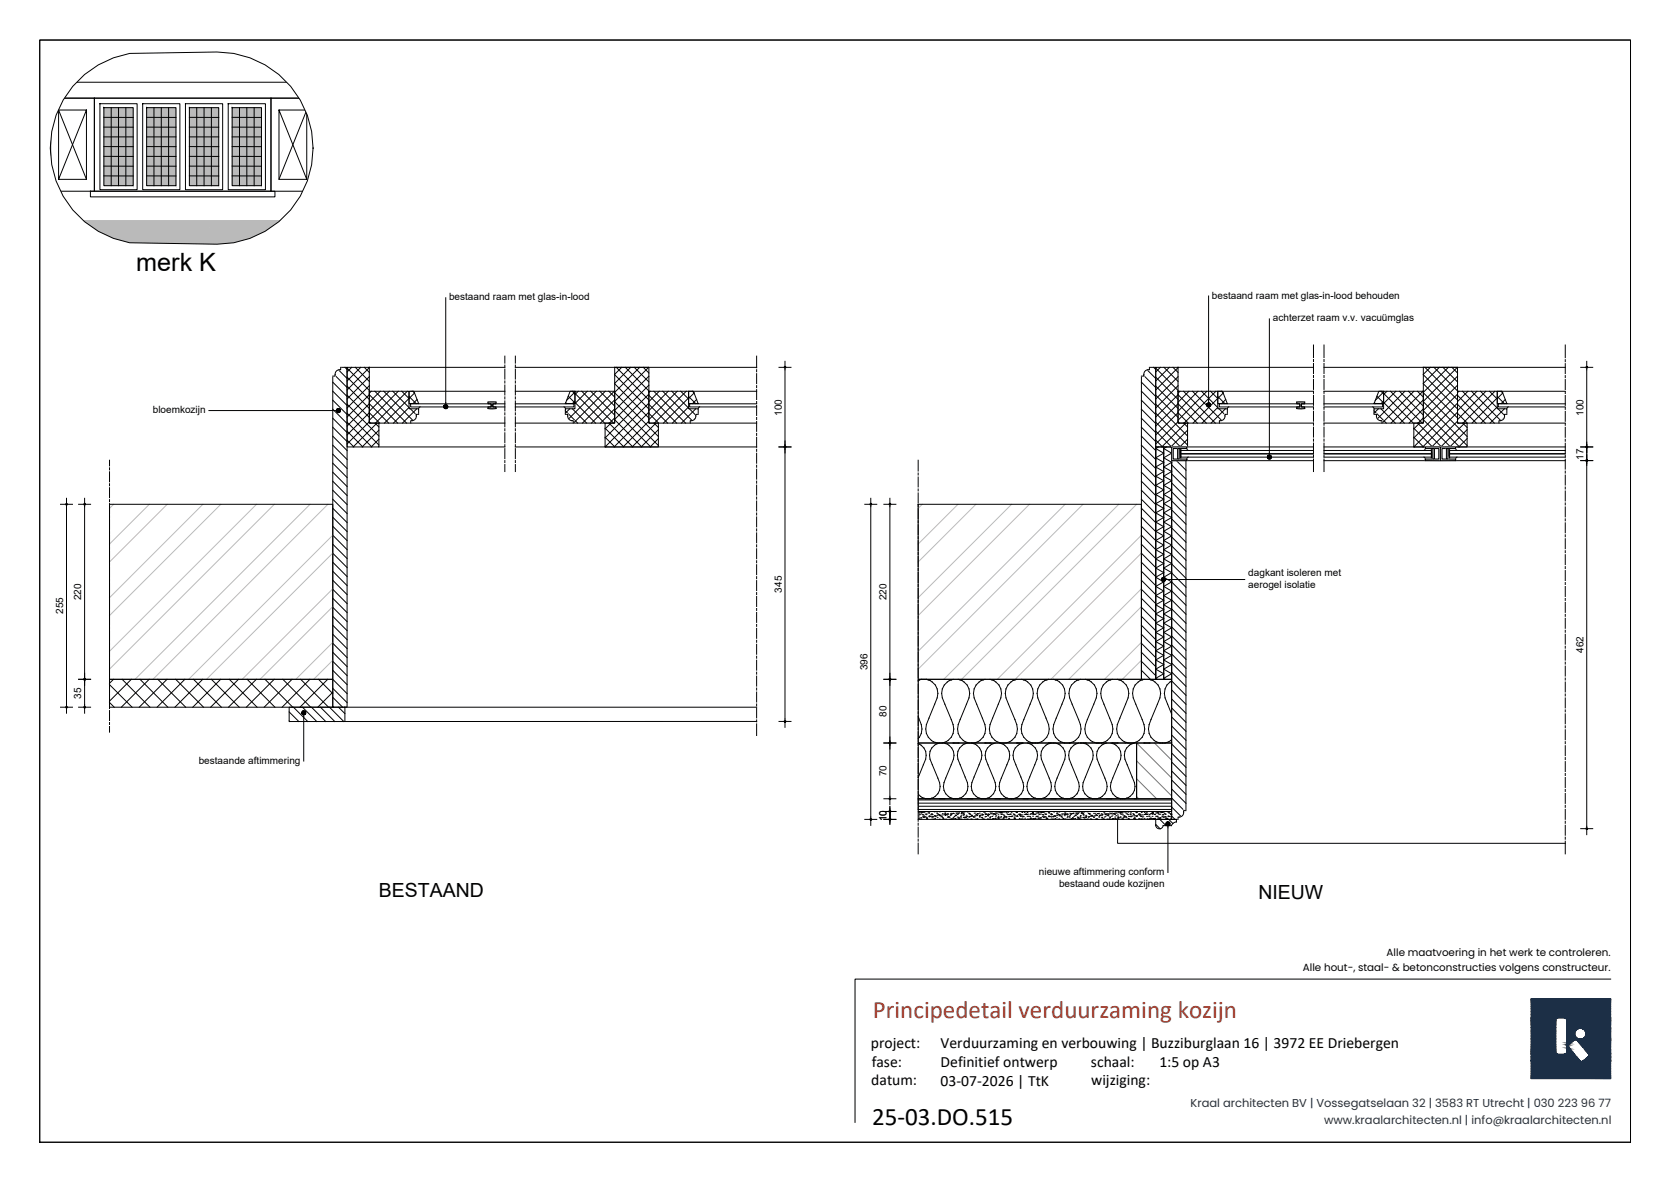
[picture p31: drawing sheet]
<svg xmlns="http://www.w3.org/2000/svg" width="420mm" height="297mm" viewBox="0 0 420 297" stroke-linecap="round" stroke-linejoin="round" font-family="sans-serif">
<defs><g id="words">
<g font-size="6.3">
<text x="34.3" y="68">merk K</text>
<text x="219.3" y="282.8">25-03.DO.515</text>
</g>
<text font-size="6.3" fill="#a03a2b" x="219.5" y="255.8">Principedetail verduurzaming kozijn</text>
<g font-size="4.9">
<text x="95.3" y="225.3">BESTAAND</text>
<text x="316.4" y="225.8">NIEUW</text>
</g>
<g font-size="3.9">
<text x="219" y="263.3">project:</text>
<text x="236.5" y="263.3">Verduurzaming en verbouwing | Buzziburglaan 16 | 3972 EE Driebergen</text>
<text x="219.2" y="268">fase:</text>
<text x="236.5" y="268">Definitief ontwerp</text>
<text x="274.3" y="268">schaal:</text>
<text x="291.5" y="268">1:5 op A3</text>
<text x="219.1" y="272.8">datum:</text>
<text x="236.5" y="272.8">03-07-2026 | TtK</text>
<text x="274.4" y="272.8">wijziging:</text>
</g>
<g font-size="2.9" fill="#1c2f46">
<text x="299.4" y="278.3">Kraal architecten BV | Vossegatselaan 32 | 3583 RT Utrecht | 030 223 96 77</text>
<text x="332.9" y="282.5">www.kraalarchitecten.nl | info@kraalarchitecten.nl</text>
</g>
<g font-size="2.6">
<text x="327.6" y="244.1">Alle hout-, staal- &amp; betonconstructies volgens constructeur.</text>
<text x="348.7" y="240.1">Alle maatvoering in het werk te controleren.</text>
</g>
<g font-size="2.5">
<text x="112.9" y="75.5">bestaand raam met glas-in-lood</text>
<text x="304.7" y="75">bestaand raam met glas-in-lood behouden</text>
<text x="320.1" y="80.8">achterzet raam v.v. vacuümglas</text>
<text x="38.4" y="103.8">bloemkozijn</text>
<text x="196.6" y="104.5" transform="rotate(-90 196.6 104.5)">100</text>
<text x="398.1" y="104.5" transform="rotate(-90 398.1 104.5)">100</text>
<text x="398.2" y="115.5" transform="rotate(-90 398.2 115.5)">17</text>
<text x="196.6" y="148.9" transform="rotate(-90 196.6 148.9)">345</text>
<text x="313.9" y="144.8">dagkant isoleren met</text>
<text x="313.9" y="147.8">aerogel isolatie</text>
<text x="15.9" y="154.3" transform="rotate(-90 15.9 154.3)">255</text>
<text x="20.4" y="150.8" transform="rotate(-90 20.4 150.8)">220</text>
<text x="222.9" y="150.8" transform="rotate(-90 222.9 150.8)">220</text>
<text x="398.1" y="164" transform="rotate(-90 398.1 164)">462</text>
<text x="218.1" y="168.4" transform="rotate(-90 218.1 168.4)">396</text>
<text x="20.4" y="175.6" transform="rotate(-90 20.4 175.6)">35</text>
<text x="222.9" y="180.1" transform="rotate(-90 222.9 180.1)">80</text>
<text x="50" y="191.9">bestaande aftimmering</text>
<text x="222.9" y="195.1" transform="rotate(-90 222.9 195.1)">70</text>
<text x="222.9" y="206.4" transform="rotate(-90 222.9 206.4)">10</text>
<text x="261.2" y="219.9">nieuwe aftimmering conform</text>
<text x="266.3" y="222.9">bestaand oude kozijnen</text>
</g>
</g></defs>
<!-- layer: _Lijn 0_0.05 mm -->
<g fill="none" stroke="#000" stroke-width=".25">
<path d="M26.1 29.5h7.4M26.1 31.9l7.4 .1M26.1 34.4h7.4M26.1 36.8l7.4 .1M26.1 39.3h7.4M28 27.1v19.6M29.8 27.1v19.6M31.6 27.1v19.6M36.9 29.5h7.3M36.9 31.9l7.3 .1M36.9 34.4h7.3M36.9 36.8l7.3 .1"/>
<path d="M36.9 39.3h7.3M38.7 27.1v19.6M40.6 27.1v19.6M42.4 27.1v19.6M47.6 34.4h7.4M47.6 29.5h7.4M47.6 31.9l7.4 .1M47.6 36.8l7.4 .1M47.6 39.3h7.4M49.5 27.1v19.6M51.3 27.1v19.6M53.1 27.1v19.6"/>
<path d="M58.4 34.4h7.3M58.4 29.5h7.3M58.4 31.9l7.3 .1M58.4 36.8l7.3 .1M58.4 39.3h7.3M60.2 27.1v19.6M62.1 27.1v19.6M63.9 27.1v19.6M26.1 41.7l7.4 .1M26.1 44.2h7.4M36.9 41.7l7.3 .1M36.9 44.2h7.3"/>
<path d="M47.6 41.7l7.4 .1M47.6 44.2h7.4M58.4 41.7l7.3 .1M58.4 44.2h7.3M92.9 92.3h34M103.3 98.3h23.6M129.6 92.3h60.6M129.6 98.3h15M173.1 98.3h17.1M296.2 92.3h34.1M306.2 98.3h24.1M332.9 92.3h60.7"/>
<path d="M332.9 98.3h15M376.5 98.3h17.1M95.3 112.3h31.6M103.3 106.3h23.6M129.6 106.3h14.5M129.6 112.3h60.6M173.5 106.3h16.7M298.6 115.8h31.7M298.6 112.3h31.7M306.6 106.3h23.7M332.9 115.8h60.7M332.9 106.3h14.6"/>
<path d="M332.9 112.3h60.7M376.9 106.3h16.7M86.7 177.7h103.5M190.2 181.3h-103.5M281 205.9v6h112.6"/>
</g>
<!-- layer: 00c-Arcering zwart -->
<g fill="none" stroke="#000" stroke-width=".25">
<path d="M83.7 93.8l3.6 3.6M83.7 96l3.6 3.6M83.7 98.3l3.6 3.6M84.5 92.3l2.8 2.8M86.7 92.3l.6 .5M87.3 99.3l5.6 5.6M87.3 97l5.6 5.6M87.3 94.8l5.6 5.6M87.3 92.5l5.6 5.6M88.4 92.3l-1.1 1.2M89.3 92.3l3.6 3.5M90.7 92.3l-3.4 3.4"/>
<path d="M91.6 92.3l1.3 1.3M92.9 96.9l-5.6 5.6M92.9 94.7l-5.6 5.6M92.9 92.4l-5.6 5.6M93.3 98.3l-.4 .5M94.3 98.3l7.9 8M95.6 98.3l-2.7 2.8M96.5 98.3l7.7 7.7M97.9 98.3l-5 5M98.8 98.3l4 4.1-3.9 3.9M100.1 98.3l-7.2 7.3M101 98.3l1.8 1.8"/>
<path d="M102.4 98.3l-8 8M102.8 99.6l1.8 1.8M103.8 98.3l.4 .5-7.5 7.5M142.9 99.6l1.7 1.6M143.9 98.3l.7 .7M144.6 98.9l7.4 7.4M144.6 98.5l-2.1 2.1M145.4 98.3l-.8 .9M146.3 98.3l8 8M147.7 98.3l-3.1 3.1M148.5 98.3l6.1 6M149.9 98.3l-7 7.1"/>
<path d="M150.8 98.3l3.8 3.8M152.2 98.3l-8 8M153.1 98.3l1.5 1.5M154.5 98.3l-8 8M154.6 98.7l10.9 11M154.6 96.4l8.6 8.6M154.6 94.2l8.6 8.6M155 92.3l8.2 8.2M156.3 92.3l-1.7 1.8M157.2 92.3l6 5.9M158.6 92.3l-4 4M159.5 92.3l3.7 3.7"/>
<path d="M160.8 92.3l-6.2 6.3M161.8 92.3l1.4 1.4M163.1 92.3l-8.5 8.6M163.2 99l-11.1 11.1M163.2 96.8l-8.6 8.6M163.2 94.5l-8.6 8.6M163.2 99.3l6.9 7M163.5 98.3l-.3 .4M164.4 98.3l8 8M165.8 98.3l-2.6 2.6M166.6 98.3l7.9 7.8M168 98.3l-4.8 4.9"/>
<path d="M168.9 98.3l4.2 4.2M170.3 98.3l-7.1 7.2M171.2 98.3l1.9 2M172.6 98.3l-8.1 8M173.1 100l-6.3 6.3M173.1 99.6l1.8 1.8M174.1 98.3l.4 .5-1.4 1.3M287 93.8l3.6 3.6M287 96l3.6 3.6M287 98.3l3.6 3.6M287.8 92.3l2.8 2.8M290.1 92.3l.5 .5"/>
<path d="M290.6 99.3l5.6 5.6M290.6 97l5.6 5.6M290.6 94.8l5.6 5.6M290.6 92.5l5.6 5.6M291.8 92.3l-1.2 1.2M292.7 92.3l3.5 3.5M294 92.3l-3.4 3.4M294.9 92.3l1.3 1.3M296.2 96.9l-5.6 5.6M296.2 94.7l-5.6 5.6M296.2 92.4l-5.6 5.6M296.7 98.3l-.5 .5"/>
<path d="M297.6 98.3l8 8M299 98.3l-2.8 2.8M299.8 98.3l7.8 7.7M301.2 98.3l-5 5M302.1 98.3l4.1 4.1-3.9 3.9M303.5 98.3l-7.3 7.3M304.4 98.3l1.8 1.8M305.7 98.3l-8 8M306.2 99.6l1.8 1.8M307.1 98.3l.5 .5-7.6 7.5M346.2 99.6l1.7 1.6M347.2 98.3l.7 .7"/>
<path d="M347.9 98.9l7.5 7.4M347.9 98.5l-2.1 2.1M348.7 98.3l-.8 .9M349.6 98.3l8 8M351 98.3l-3.1 3.1M351.9 98.3l6 6M353.3 98.3l-7.1 7.1M354.1 98.3l3.8 3.8M355.5 98.3l-8 8M356.4 98.3l1.5 1.5M357.8 98.3l-8 8M357.9 98.7l11 11"/>
<path d="M357.9 96.4l8.6 8.6M357.9 94.2l8.6 8.6M358.3 92.3l8.2 8.2M359.6 92.3l-1.7 1.8M360.6 92.3l5.9 5.9M361.9 92.3l-4 4M362.8 92.3l3.7 3.7M364.2 92.3l-6.3 6.3M365.1 92.3l1.4 1.4M366.4 92.3l-8.5 8.6M366.5 99l-11 11.1M366.5 96.8l-8.6 8.6"/>
<path d="M366.5 94.5l-8.6 8.6M366.5 99.3l7 7M366.8 98.3l-.3 .4M367.7 98.3l8 8M369.1 98.3l-2.6 2.6M370 98.3l7.8 7.8M371.4 98.3l-4.9 4.9M372.3 98.3l4.2 4.2M373.6 98.3l-7.1 7.2M374.5 98.3l2 2M375.9 98.3l-8 8M376.5 100l-6.4 6.3"/>
<path d="M376.5 99.6l1.7 1.8M377.4 98.3l.4 .5-1.3 1.3M83.7 100.6l3.6 3.6M83.7 102.8l3.6 3.6M83.7 105.1l3.6 3.6M83.7 107.4l3.6 3.6M83.7 109.6l3.6 3.6M83.7 111.9l3.6 3.6M83.7 114.1l3.6 3.6M83.7 116.4l3.6 3.6M83.7 118.7l3.6 3.6M87.3 104.8l5.6-5.6 7.1 7.1"/>
<path d="M87.3 110.6l1.7 1.7M87.3 108.3l3.9 4M87.3 106.1l6.2 6.2M87.3 103.8l8 8M87.3 101.6l8 8M93.2 106.3l-.3-.3-5.6 5.6M94.3 106.3l1 1M94.8 106.3l-6 6M95.3 110.4l-2 1.9M95.3 108.1l-4.2 4.2M95.5 106.3l-2.6-2.6-5.6 5.6M97.7 106.3l-4.8-4.8-5.6 5.6"/>
<path d="M103.2 102.7l1.8 1.9M104.8 105l-1.3 1.3M104.8 102.7l-3.6 3.6M104.9 100.4l-1.1 1M142.2 103.2l3 3.1M142.2 101.2l.3 .2M143.3 102.7l-1.1 1.1M143.9 102.7l3.6 3.6M144.6 101.1l5.2 5.2M144.6 100.8l-.7 .6M152.1 112.1l.2 .2M152.1 109.9l2.5 2.4"/>
<path d="M152.1 107.6l4.8 4.7M153.1 106.3l6 6M153.6 106.3l-1.5 1.5M154.6 105l-1.4 1.3M154.6 102.8l-3.6 3.5M154.6 100.5l-5.9 5.8M154.6 105.5l6.8 6.8M154.6 103.2l9 9.1M154.6 101l10.9 11M163.2 105.8l-6.5 6.5M163.2 103.6l-8.8 8.7M163.2 101.3l-11.1 11"/>
<path d="M163.2 106.1l.1 .2M163.2 103.9l2.4 2.4M163.2 101.6l4.7 4.7M164.4 106.3l1.1 1.1M164.9 106.3l-6 6M165.5 110.2l-2 2.1M165.5 108l-4.3 4.3M173.1 102.3l-4 4M173.3 102.7l1.9 2-1.6 1.6M174.9 102.7l-3.6 3.6M175.2 100.4l-1.1 1M287 100.6l3.6 3.6"/>
<path d="M287 102.8l3.6 3.6M287 105.1l3.6 3.6M287 107.4l3.6 3.6M287 109.6l3.6 3.6M287 111.9l3.6 3.6M287 114.1l3.6 3.6M287 116.4l3.6 3.6M287 118.7l3.6 3.6M290.6 104.8l5.6-5.6 7.1 7.1M290.6 110.6l1.7 1.7M290.6 108.3l4 4M290.6 106.1l6.2 6.2"/>
<path d="M290.6 103.8l8 8M290.6 101.6l8 8M294.6 116.8l3.6 3.6M294.6 119.1l3.6 3.6M295.8 115.8l2.4 2.4M296.5 106.3l-.3-.3-5.6 5.6M297.6 106.3l1 1M298.1 115.8l.1 .1M298.1 106.3l-6 6M298.6 110.4l-1.9 1.9M298.6 108.1l-4.2 4.2M298.8 106.3l-2.6-2.6-5.6 5.6"/>
<path d="M301.1 106.3l-4.9-4.8-5.6 5.6M306.5 102.7l1.9 1.9M308.1 105l-1.3 1.3M308.1 102.7l-3.6 3.6M308.2 100.4l-1 1M345.5 103.2l3.1 3.1M345.6 101.2l.2 .2M346.6 102.7l-1.1 1.1M347.2 102.7l3.6 3.6M347.9 101.1l5.2 5.2M347.9 100.8l-.6 .6M355.5 112.1l.2 .2"/>
<path d="M355.5 109.9l2.4 2.4M355.5 107.6l4.7 4.7M356.4 106.3l6.1 6M357 106.3l-1.5 1.5M357.9 105l-1.3 1.3M357.9 102.8l-3.6 3.5M357.9 100.5l-5.9 5.8M357.9 105.5l6.8 6.8M357.9 103.2l9.1 9.1M357.9 101l11 11M366.5 105.8l-6.5 6.5M366.5 103.6l-8.8 8.7"/>
<path d="M366.5 101.3l-11 11M366.5 106.1l.2 .2M366.5 103.9l2.4 2.4M366.5 101.6l4.7 4.7M367.8 106.3l1.1 1.1M368.3 106.3l-6 6M368.9 110.2l-2.1 2.1M368.9 108l-4.4 4.3M376.5 102.3l-4.1 4M376.7 102.7l1.9 2M378.3 102.7l-3.6 3.6M378.5 100.4l-1 1"/>
<path d="M378.6 104.7l-1.7 1.6M83.7 120.9l3.6 3.6M83.7 123.2l3.6 3.6M83.7 125.5l3.6 3.6M83.7 127.7l3.6 3.6M83.7 130l3.6 3.6M83.7 132.3l3.6 3.6M83.7 134.5l3.6 3.6M83.7 136.8l3.6 3.6M83.7 139l3.6 3.6M287 120.9l3.6 3.6M287 123.2l3.6 3.6"/>
<path d="M287 125.5l3.6 3.6M287 127.7l3.6 3.6M287 130l3.6 3.6M287 132.3l3.6 3.6M287 134.5l3.6 3.6M287 136.8l3.6 3.6M287 139l3.6 3.6M294.6 121.4l3.6 3.6M294.6 123.6l3.6 3.6M294.6 125.9l3.6 3.6M294.6 128.1l3.6 3.6M294.6 130.4l3.6 3.6"/>
<path d="M294.6 132.7l3.6 3.6M294.6 134.9l3.6 3.6M294.6 137.2l3.6 3.6M294.6 139.5l3.6 3.6M83.7 141.3l3.6 3.6M83.7 143.6l3.6 3.6M83.7 145.8l3.6 3.6M83.7 148.1l3.6 3.6M83.7 150.4l3.6 3.6M83.7 152.6l3.6 3.6M83.7 154.9l3.6 3.6M83.7 157.1l3.6 3.6"/>
<path d="M83.7 159.4l3.6 3.6M287 141.3l3.6 3.6M287 143.6l3.6 3.6M287 145.8l3.6 3.6M287 148.1l3.6 3.6M287 150.4l3.6 3.6M287 152.6l3.6 3.6M287 154.9l3.6 3.6M287 157.1l3.6 3.6M287 159.4l3.6 3.6M294.6 141.7l3.6 3.6M294.6 144l3.6 3.6"/>
<path d="M294.6 146.2l3.6 3.6M294.6 148.5l3.6 3.6M294.6 150.8l3.6 3.6M294.6 153l3.6 3.6M294.6 155.3l3.6 3.6M294.6 157.6l3.6 3.5M294.6 159.8l3.6 3.6M27.5 176.5l1.2 1.2M27.5 172l5.7 5.7M28.5 170.7l-1 1M30.7 170.7l7 7M33 170.7l-5.5 5.5"/>
<path d="M35.2 170.7l7 7M37.5 170.7l-7 7M39.7 170.7l7 7M42 170.7l-7 7M44.2 170.7l7 7M46.5 170.7l-7 7M48.7 170.7l7 7M51 170.7l-7 7M53.1 170.7l7.1 7M55.5 170.7l-7 7M57.7 170.7l6.9 7M60 170.7l-7 7"/>
<path d="M62.1 170.7l7 7M64.5 170.7l-7.1 7M66.6 170.7l7 7M68.9 170.7l-7 7M71.1 170.7l7 7M72.7 178.9l2.4 2.4M73.4 170.7l-7 7M73.8 177.7l3.6 3.6M75.6 170.7l7 7M76.1 177.7l3.6 3.6M77.9 170.7l-7 7M78.3 177.7l3.6 3.6"/>
<path d="M80.1 170.7l3.6 3.6M80.6 177.7l3.6 3.6M82.4 170.7l-7 7M82.8 177.7l3.6 3.6M83.7 161.7l3.6 3.6M83.7 163.9l3.6 3.6M83.7 166.2l3.6 3.6M83.7 168.5l3.6 3.5M83.7 170.7l3.6 3.6M83.7 173l3.6 3.6M83.7 175.2l2.4 2.5M83.7 177.5l.2 .2"/>
<path d="M83.7 174l-3.8 3.7M85.1 177.7l1.6 1.6M287 170.7h.1M287 161.7l3.6 3.6M287 163.9l3.6 3.6M287 166.2l3.6 3.6M287 168.5l2.3 2.2M294.6 162.1l3.6 3.6M294.6 164.3l3.6 3.6M294.6 166.6l3.6 3.6M294.6 168.9l3.6 3.6M294.6 171.1l3.6 3.6"/>
<path d="M294.6 173.4l3.6 3.6M294.6 175.6l3.6 3.6M294.6 177.9l3.6 3.6M72.7 181.2l.2 .1M294.6 180.2l3.6 3.6M294.6 182.4l3.6 3.6M294.6 184.7l3.6 3.6M294.6 187l3.6 3.6M294.6 189.2l3.6 3.6M294.6 191.5l3.6 3.6M294.6 193.7l3.6 3.7M294.6 196l3.6 3.6"/>
<path d="M294.6 198.3l3.6 3.6M290.6 207.2l1.1 1.1M291.6 205.9l1.6 1.6M293.9 205.9l1 1.1M294.6 200.5l3.6 3.6M294.6 202.8l3.1 3.1M294.6 205.1l.8 .8"/>
</g>
<!-- layer: _Lijn 3_0.18 mm -->
<g fill="none" stroke="#000" stroke-width=".25">
<path d="M12.7 20.7h66M12.7 24.7h11v23.4h-11zM14.7 27.7l7 17.4M21.7 27.7v17.4h-7v-17.4h7l-7 17.4M23.7 24.7h44.4v23.4h-44.4zM25.1 26.1h9.4v21.6h-9.4zM26.1 27.1h7.4v19.6h-7.4zM35.9 26.1h9.3v21.6h-9.3zM36.9 27.1h7.3v19.6h-7.3zM46.6 26.1h9.4v21.6h-9.4zM47.6 27.1h7.4v19.6h-7.4zM57.4 26.1h9.3v21.6h-9.3z"/>
<path d="M58.4 27.1h7.3v19.6h-7.3zM70.1 27.7v17.4h7v-17.4h-7l7 17.4M77.1 27.7l-7 17.4M12.7 48.1v-23.4h66h-10.6v23.4h10.6M22.7 48.1h46.4v1.4h-46.4zM83.7 92.3h3.6v85.4h-3.6zM85.3 92.9a1.25 1.25 0 0 0-1 1.6h-.6M85.7 92.3v.6h-.4M87.3 92.3h5.6v14h2.4v6h-8zM92.9 98.3h9.9v4.4h2.5v1.4l-1.2 2.2h-11.2zM102.8 98.3h1.3l1.2 3.1h-2.5zM143.4 98.3h1.2v3.1h-2.4z"/>
<path d="M144.6 98.3h10v8h-11.2l-1.2-2.2v-1.4h2.4zM154.6 92.3h8.6v14h2.3v6h-13.4v-6h2.5zM163.2 98.3h9.9v4.4h2.5v1.4l-1.3 2.2h-11.1zM173.1 98.3h1.2l1.2 3.1h-2.4zM287 92.3h3.6v78.4h-3.6zM289 92.3v.6a1.24 1.24 0 0 0-1.4 1.6h-.6M290.6 92.3h5.6v14h2.4v6h-8zM296.2 98.3h10v4.4h2.4v1.4l-1.2 2.2h-11.2zM306.2 98.3h1.2l1.2 3.1h-2.4zM346.7 98.3h1.2v3.1h-2.4zM347.9 98.3h10v8h-11.2l-1.2-2.2v-1.4h2.4zM357.9 92.3h8.6v14h2.4v6h-13.4v-6h2.4z"/>
<path d="M366.5 98.3h10v4.4h2.4v1.4l-1.2 2.2h-11.2zM376.5 98.3h1.2l1.2 3.1h-2.4zM104.7 104.5a1.16 1.16 0 0 1-1.4 1.2v.6M105.3 104.1h-.6v.4M142.2 104.1h.5v.4M142.8 104.5a1.15 1.15 0 0 0 1.3 1.2v.6M175 104.5a1.16 1.16 0 0 1-1.5 1.2v.6M175.6 104.1h-.7v.4M294.6 115.8h3.6v90.1h-3.6zM308 104.5a1.16 1.16 0 0 1-1.4 1.2v.6M308.6 104.1h-.6v.4M345.5 104.1h.6v.4"/>
<path d="M346.1 104.5a1.15 1.15 0 0 0 1.4 1.2v.6M378.3 104.5a1.16 1.16 0 0 1-1.4 1.2v.6M378.9 104.1h-.6v.4M72.7 177.7h14v3.6h-14zM290.6 207.5v-1.6h5.2v.6a1.53 1.53 0 0 0-1.3 1h-2M290.6 207.5a.94 .94 0 0 0 .9 .8 .94 .94 0 0 0 1-.8M297.6 204.1a1.16 1.16 0 0 1-1.4 1.2v.6M298.2 203.7h-.6v.4"/>
</g>
<g fill="#fff" stroke="#fff" stroke-width=".25">
<path d="M104.7 104.1h1.1v2.8z"/>
<path d="M141.6 104.1h1.1l-1.1 2.8z"/>
<path d="M174.9 104.1h1.1v2.8z"/>
<path d="M308 104.1h1.1v2.8z"/>
<path d="M345 104.1h1.1l-1.1 2.8z"/>
<path d="M378.3 104.1h1.1v2.8z"/>
<path d="M297.6 203.7h1.1v2.8z"/>
<path d="M83.2 91.8l1.1 2.7h-1.1z"/>
<path d="M286.5 91.8l1.1 2.7h-1.1z"/>
<path d="M103.3 105.7v1.2h2.5zM103.3 105.7h.4l2.1 1.2z"/>
<path d="M103.7 105.7l2.1 1.2-1.6-1.4zM104.2 105.5l.4-.4 1.2 1.8z"/>
<path d="M104.7 104.5l-.1 .6 1.2 1.8zM104.7 104.1l1.1 2.8-1.1-2.4z"/>
<path d="M141.6 106.9l2.5-1.2v1.2zM141.6 106.9l2.5-1.2h-.3z"/>
<path d="M141.6 106.9l1.7-1.4 .5 .2zM142.9 105.1l-1.3 1.8 1.7-1.4z"/>
<path d="M142.7 104.5l.2 .6-1.3 1.8zM142.7 104.1l-1.1 2.8 1.1-2.4z"/>
<path d="M173.5 105.7v1.2h2.5zM173.5 105.7h.4l2.1 1.2z"/>
<path d="M173.9 105.7l2.1 1.2-1.5-1.4zM174.5 105.5l.4-.4 1.1 1.8z"/>
<path d="M174.9 104.5v.6l1.1 1.8zM174.9 104.1l1.1 2.8-1.1-2.4z"/>
<path d="M306.6 105.7v1.2h2.5zM306.6 105.7h.4l2.1 1.2z"/>
<path d="M307 105.7l2.1 1.2-1.6-1.4zM307.9 105.1l1.2 1.8-1.6-1.4z"/>
<path d="M308 104.5l-.1 .6 1.2 1.8zM308 104.1l1.1 2.8-1.1-2.4z"/>
<path d="M345 106.9l2.5-1.2v1.2zM345 106.9l2.5-1.2h-.4z"/>
<path d="M345 106.9l1.6-1.4 .5 .2zM346.2 105.1l-1.2 1.8 1.6-1.4z"/>
<path d="M346.1 104.5l.1 .6-1.2 1.8zM346.1 104.1l-1.1 2.8 1.1-2.4z"/>
<path d="M376.9 105.7v1.2h2.5zM376.9 105.7h.4l2.1 1.2z"/>
<path d="M377.3 105.7l2.1 1.2-1.6-1.4zM378.2 105.1l1.2 1.8-1.6-1.4z"/>
<path d="M378.3 104.5l-.1 .6 1.2 1.8zM378.3 104.1l1.1 2.8-1.1-2.4z"/>
<path d="M296.2 205.3v1.2h2.5zM296.2 205.3h.4l2.1 1.2z"/>
<path d="M296.6 205.3l2.1 1.2-1.6-1.3zM297.5 204.7l1.2 1.8-1.6-1.3z"/>
<path d="M297.6 204.1l-.1 .6 1.2 1.8zM297.6 203.7l1.1 2.8-1.1-2.4z"/>
<path d="M83.2 91.8l2.5 1.1v-1.1zM83.2 91.8l2.5 1.1h-.4z"/>
<path d="M83.2 91.8l1.6 1.3 .5-.2zM83.2 91.8l1.6 1.3-.4 .4z"/>
<path d="M83.2 91.8l1.1 2.3 .1-.6zM83.2 91.8l1.1 2.3v.4z"/>
<path d="M286.5 91.8l2.5 1.1v-1.1zM286.5 91.8l2.5 1.1h-.4z"/>
<path d="M286.5 91.8l1.6 1.3 .5-.2zM286.5 91.8l1.6 1.3-.4 .4z"/>
<path d="M286.5 91.8l1.1 2.3 .1-.6zM286.5 91.8l1.1 2.3v.4z"/>
</g>
<!-- layer: 34_Beglazing -->
<g fill="none" stroke="#000" stroke-width=".25">
<path d="M103.3 101.5h20.2v.8h-20.2zM105.6 102.2l-.3 .5M122.7 101.1h2v.4h-.8v.8h.8v.4h-2v-.4h.8v-.8h-.8zM126.9 101.5h-3v.8h3M129.6 101.5h14.7v.8h-14.7M141.8 102.2l.4 .5M175.9 102.2l-.3 .5M190.2 101.5h-16.8v.8h16.8M296.5 115.4v-2.7h.4v2.7h-.4l.4-2.7h-.4l.4 2.7M296.9 114h33.4M296.9 114.1h33.4M298.4 112.7l.4 .5"/>
<path d="M298.8 114.9l-.4 .4M306.6 101.5h20.2v.8h-20.2zM309 102.2l-.4 .5M326.1 101.1h1.9v.4h-.8v.8h.8l.1 .4h-2v-.4h.7v-.8h-.7zM330.3 101.5h-3.1v.8h3.1M330.3 113.2h-33.4v1.7h33.4M332.9 101.5h14.7v.8h-14.7M332.9 114.9h27M332.9 113.2h27M332.9 114h27M332.9 114.1h27M345.2 102.2l.3 .5"/>
<path d="M358 114.9l.4 .4M358.4 112.7l-.4 .5M359.9 115.4l.4-2.7h-.4l.4 2.7h-.4v-2.7h.4v2.7M364.1 115.4v-2.7h.4v2.7h-.4l.4-2.7h-.4l.4 2.7M364.5 114.9h29.1M364.5 113.2h29.1M364.5 114h29.1M364.5 114.1h29.1M366 112.7l.3 .5M366.3 114.9l-.3 .4M379.2 102.2l-.3 .5M393.6 101.5h-16.9v.8h16.9"/>
</g>
<!-- layer: 00e-Arcering grijs -->
<g fill="none" stroke="#bababa" stroke-width=".25">
<path d="M28.6 126.7l-1.1 1M37.5 126.7l-10 10M42 126.7l-14.5 14.5M51 126.7l-23.5 23.5M55.5 126.7l-28 28M64.5 126.7l-37 37M69 126.7l-41.5 41.5M78 126.7l-44 44M82.4 126.7l-43.9 44M83.7 134.5l-36.3 36.2M83.7 139l-31.8 31.7M231.9 126.7l-1 1"/>
<path d="M240.9 126.7l-10 10M245.4 126.7l-14.5 14.5M254.4 126.7l-23.5 23.5M258.8 126.7l-27.9 28M267.8 126.7l-36.9 37M272.3 126.7l-41.4 41.5M281.3 126.7l-44 44M285.8 126.7l-44 44M287 134.5l-36.2 36.2M287 139l-31.8 31.7M83.7 148l-22.8 22.7M83.7 152.4l-18.3 18.3"/>
<path d="M287 148l-22.8 22.7M287 152.4l-18.3 18.3M83.7 161.4l-9.3 9.3M83.7 165.9l-4.8 4.8M287 161.4l-9.3 9.3M287 165.9l-4.8 4.8"/>
</g>
<!-- layer: _Lijn 4_0.25 mm -->
<path d="M27.5 126.7h56.2v44h-56.2zM230.9 126.7h56.1v44h-56.1z" fill="none" stroke="#000" stroke-width=".25"/>
<!-- layer: 00e-Arcering grijs -->
<g fill="#bababa" stroke="#bababa" stroke-width=".25">
<path d="M123.4 101l1.3 .1zM122.7 101.1h2z"/>
<path d="M122.7 101.1l2 .4v-.4zM122.7 101.1l2 .4h-2z"/>
<path d="M123.5 101.5l.4 .8v-.8zM123.5 101.5l.4 .8h-.4z"/>
<path d="M122.7 102.3l2 .4v-.4zM122.7 102.3l2 .4h-2z"/>
<path d="M122.7 102.7h2zM122.7 102.7h1.3z"/>
<path d="M326.7 101l1.3 .1zM326.1 101.1h1.9z"/>
<path d="M326.1 101.1l1.9 .4v-.4zM326.1 101.1l1.9 .4h-1.9z"/>
<path d="M326.8 101.5l.4 .8v-.8zM326.8 101.5l.4 .8h-.4z"/>
<path d="M326.1 102.3l1.9 .4v-.4zM326.1 102.3l1.9 .4h-1.9z"/>
<path d="M326.1 102.7h1.9zM326.1 102.7h1.3z"/>
</g>
<!-- layer: 00e_Arcering donker grijs -->
<path d="M285.8 195.7l5 5M285.8 191.2l8.8 8.8M285.8 186.7l8.8 8.8M290.3 186.7l4.3 4.3M285.8 200.2l.5 .5" fill="none" stroke="#767676" stroke-width=".25"/>
<!-- layer: 0 -->
<g fill="none" stroke="#000" stroke-width=".25">
<path d="M18.3 21.7a24.3 24.3 0 0 1 14.3-8.3l22-.3a24.2 24.2 0 0 1 24.1 24.1 24.2 24.2 0 0 1-24.1 24.2l-22-.4a24.2 24.2 0 0 1-14.3-39.3zM112.1 74.8v26.4M303.9 74.4v26.3M319.2 80.1v33.8M52.5 103.2h31.6M296.1 112.7h.4v2.7h-.4zM298.4 115.4v.3l-3.8 .1v-3.5h3.8v.4h-3.4v2.7h3.4v.3M358.4 115.4v.3l3.8 .1v-3.5h-3.8v.4h3.4v2.7h-3.4v.3M360.3 112.7h.4v2.7h-.4zM363.7 112.7h.4v2.7h-.4zM366 115.4v.3l-3.8 .1v-3.5h3.8v.4h-3.4v2.7h3.4v.3M293.5 145.6h19.5"/>
<path d="M27.5 170.7h56.2v7h-56.2zM230.9 170.7h63.7v16h-63.7zM76.4 180.1v11.1M230.9 186.7h54.9v14h-54.9zM285.8 186.7h8.8v14h-8.8zM230.9 200.7h63.7v3.2h-63.7zM230.9 205.9h63.7M293.7 208v11.3"/>
</g>
<!-- layer: 00d_Arcering zwart (detail) -->
<g fill="none" stroke="#000" stroke-width=".25">
<path d="M290.6 112.3v58.4M291.3 112.3l-.7 .4 2 1.2-2 1.1 2 1.2-2 1.2 2 1.1-2 1.2 2 1.1-2 1.2 2 1.1-2 1.2 2 1.1-2 1.2 2 1.1-2 1.2 2 1.2-2 1.1 2 1.2-2 1.1 2 1.2-2 1.1 2 1.2-2 1.1 2 1.2-2 1.1 2 1.2-2 1.2 2 1.1-2 1.2 2 1.1-2 1.2 2 1.1-2 1.2 2 1.1-2 1.2 2 1.1-2 1.2 2 1.2-2 1.1 2 1.2-2 1.1 2 1.2-2 1.1 2 1.2-2 1.1 2 1.2-2 1.1 2 1.2-2 1.2 2 1.1-2 1.2 .4 .2M292.6 112.3v58.4M293.3 112.3l-.7 .4 2 1.2-2 1.1 2 1.2-2 1.2 2 1.1-2 1.2 2 1.1-2 1.2 2 1.1-2 1.2 2 1.1-2 1.2 2 1.1-2 1.2 2 1.2-2 1.1 2 1.2-2 1.1 2 1.2-2 1.1 2 1.2-2 1.1 2 1.2-2 1.1 2 1.2-2 1.2 2 1.1-2 1.2 2 1.1-2 1.2 2 1.1-2 1.2 2 1.1-2 1.2 2 1.1-2 1.2 2 1.2-2 1.1 2 1.2-2 1.1 2 1.2-2 1.1 2 1.2-2 1.1 2 1.2-2 1.1 2 1.2-2 1.2 2 1.1-2 1.2 .5 .2M294.6 112.3v58.4M230.9 201h63.7M230.9 201.8h63.7M230.9 202.6h63.7M230.9 203.4h63.7M230.9 204.1h.1M230.9 205h.1M230.9 205.6h.1"/>
<path d="M231 204.3h.1M231 204.6h.1M231.1 205.6h.1M231.2 204.7h.1M231.4 205.9h.1M231.4 204.2h.1M231.5 205.5h.1M231.6 204.5h.1M231.6 203.9h.1M231.6 205.5h.1M231.7 204.2h.1M231.9 204.7h.1"/>
<path d="M231.9 204.1h.1M232 205.2h.1M232 204.8h.1M232.2 205.4h.1M232.2 204.1h.1M232.2 205h.1M232.4 204.1h.1M232.4 205.4h.1M232.5 205.2h.1M232.6 204.6h.1M232.8 204.7h.1M232.8 205.3h.1"/>
<path d="M232.9 204.5h.1M233 205.5h.1M233 205.7h.1M233 205.9h.1M233 204h.1M233.2 203.9h.1M233.3 204h.1M233.4 204.3h.1M233.5 205.2h.1M233.5 204.4h.1M233.6 204h.1M233.6 205.2h.1"/>
<path d="M233.6 205h.1M233.8 205.2h.1M234 204.8h.1M234.2 204.6h.1M234.2 204.5h.1M234.2 205.2h.1M234.3 205.5h.1M234.4 204.7h.1M234.5 205.2h.1M234.6 205.3h.1M234.6 205.9h.1M234.7 203.9h.1"/>
<path d="M234.9 205.1h.1M234.9 204h.1M234.9 205h.1M235 205.7h.1M235.2 205h.1M235.2 205.2h.1M235.5 204.3h.1M235.6 205h.1M235.6 204.5h.1M235.6 205.5h.1M235.8 204.6h.1M236 204.7h.1"/>
<path d="M236 204.8h.1M236.1 204.9h.1M236.2 205.9h.1M236.2 204h.1M236.2 205h.1M236.3 204.9h.1M236.3 203.9h.1M236.5 204.9h.1M236.5 205.3h.1M236.7 205.2h.1M236.9 204.5h.1M236.9 204.8h.1"/>
<path d="M237 205.5h.1M237 205.7h.1M237.2 205.8h.1M237.3 204.6h.1M237.5 204.3h.1M237.6 204.7h.1M237.6 204h.1M237.6 204.9h.1M237.6 204.4h.1M237.7 205.9h.1M237.9 204.7h.1M237.9 203.9h.1"/>
<path d="M238.1 204.8h.1M238.2 204.5h.1M238.3 205.5h.1M238.3 204.6h.1M238.3 205.2h.1M238.6 205.3h.1M238.7 205.4h.1M238.8 205.9h.1M238.9 203.9h.1M238.9 204.6h.1M238.9 204.9h.1M239 205.9h.1"/>
<path d="M239 204.5h.1M239.1 204.7h.1M239.1 205.8h.1M239.2 204h.1M239.2 204.5h.1M239.3 205.9h.1M239.5 205.8h.1M239.5 203.9h.1M239.6 204.4h.1M239.6 205.4h.1M239.7 204.4h.1M239.7 205.7h.1"/>
<path d="M239.9 205.2h.1M240.1 204.8h.1M240.1 205.7h.1M240.2 204h.1M240.2 204.9h.1M240.3 205.9h.1M240.4 204.4h.1M240.5 204.6h.1M240.6 204.3h.1M240.6 205.3h.1M240.7 204.7h.1M240.8 205.6h.1"/>
<path d="M240.9 205.9h.1M240.9 204.4h.1M241 205.4h.1M241 204.3h.1M241.1 203.9h.1M241.1 205.6h.1M241.2 205.8h.1M241.2 205.9h.1M241.5 205.2h.1M241.5 205.5h.1M241.6 204.9h.1M241.6 205.9h.1"/>
<path d="M241.6 204.4h.1M241.7 204.2h.1M241.7 204.5h.1M242 204.1h.1M242.1 204.6h.1M242.2 204.9h.1M242.2 205.4h.1M242.2 204.4h.1M242.3 205.4h.1M242.3 204.7h.1M242.4 204.1h.1M242.5 205.4h.1"/>
<path d="M242.5 205.8h.1M242.7 203.9h.1M242.7 205.3h.1M242.8 205.4h.1M242.9 205.3h.1M242.9 204.9h.1M243 205.9h.1M243.1 205.2h.1M243.1 204h.1M243.2 203.9h.1M243.2 205.8h.1M243.2 204h.1"/>
<path d="M243.4 203.9h.1M243.6 205.2h.1M243.6 204.4h.1M243.6 205.3h.1M243.7 204.6h.1M243.7 204.4h.1M243.8 205.2h.1M243.9 204.7h.1M244.1 205.8h.1M244.2 204.9h.1M244.2 205.2h.1M244.3 205.9h.1"/>
<path d="M244.3 205h.1M244.6 205.2h.1M244.7 205.4h.1M244.9 204.4h.1M244.9 205.1h.1M245 205.3h.1M245.2 205h.1M245.2 204h.1M245.2 204.6h.1M245.2 205.9h.1M245.4 204.7h.1M245.6 205h.1"/>
<path d="M245.6 204.8h.1M245.6 205.8h.1M245.7 204.4h.1M245.8 204.5h.1M246.2 204.4h.1M246.2 205.2h.1M246.3 205.3h.1M246.3 204.9h.1M246.6 204.8h.1M246.8 205.4h.1M246.8 204.6h.1M246.9 205.5h.1"/>
<path d="M246.9 204.8h.1M247 205.8h.1M247 204.8h.1M247 204.7h.1M247.2 205.8h.1M247.2 204h.1M247.3 205.9h.1M247.4 204.1h.1M247.6 204.3h.1M247.6 205.3h.1M247.7 204.7h.1M247.8 204.5h.1"/>
<path d="M247.8 205.2h.1M247.9 204.7h.1M248.2 204.8h.1M248.3 205.8h.1M248.3 205h.1M248.3 204.6h.1M248.4 205.9h.1M248.4 205h.1M248.4 204.6h.1M248.6 204.7h.1M248.8 205.9h.1M248.8 205.8h.1"/>
<path d="M248.8 205.5h.1M248.9 204.3h.1M249 205.3h.1M249 204.5h.1M249.3 204.5h.1M249.3 204.1h.1M249.3 205.9h.1M249.4 205.2h.1M249.5 205.8h.1M249.6 204.8h.1M249.6 205.7h.1M249.7 204.4h.1"/>
<path d="M249.8 205.7h.1M249.8 204.5h.1M249.9 204.6h.1M250 204.6h.1M250.2 205.7h.1M250.2 204.7h.1M250.2 204.3h.1M250.3 205.3h.1M250.4 205h.1M250.4 204.4h.1M250.4 205.8h.1M250.7 204.3h.1"/>
<path d="M250.9 205.6h.1M250.9 205.5h.1M250.9 204.8h.1M251 205.6h.1M251 205.7h.1M251 205.2h.1M251.1 204.2h.1M251.1 205.6h.1M251.4 204.1h.1M251.5 205.5h.1M251.6 204.6h.1M251.6 204.2h.1"/>
<path d="M251.6 205.2h.1M251.8 204.2h.1M251.8 204.7h.1M251.9 204.6h.1M252 205.8h.1M252 204.1h.1M252.2 204.8h.1M252.2 205.4h.1M252.3 205.7h.1M252.4 205h.1M252.4 204.1h.1M252.5 205.1h.1"/>
<path d="M252.5 205.4h.1M252.6 205.2h.1M252.9 204.2h.1M252.9 205.3h.1M252.9 205.5h.1M253 205.2h.1M253.1 204h.1M253.2 204.5h.1M253.4 204.7h.1M253.4 203.9h.1M253.4 204.1h.1M253.6 205.8h.1"/>
<path d="M253.6 205.2h.1M253.6 204.7h.1M253.6 205.7h.1M253.9 205.2h.1M253.9 204.6h.1M254 204.6h.1M254.1 205.2h.1M254.2 204.2h.1M254.3 205.2h.1M254.5 205.1h.1M254.7 204.5h.1M254.9 204.7h.1"/>
<path d="M255 205.5h.1M255 205.7h.1M255 205h.1M255.1 205.6h.1M255.1 205.8h.1M255.2 205h.1M255.4 204.1h.1M255.5 204.2h.1M255.6 204.2h.1M255.6 205.2h.1M255.7 205h.1M255.7 205.2h.1"/>
<path d="M256 204.6h.1M256.2 204.7h.1M256.3 205.7h.1M256.3 204.9h.1M256.3 204.5h.1M256.5 205.1h.1M256.5 204.7h.1M256.6 205.2h.1M256.6 204.8h.1M256.7 205.8h.1M256.9 204.2h.1M257 205.2h.1"/>
<path d="M257 204.8h.1M257 205.6h.1M257.3 205.2h.1M257.5 204.2h.1M257.6 204.6h.1M257.6 205.6h.1M257.7 204.7h.1M257.9 204.5h.1M258 204.7h.1M258 204.6h.1M258.1 204.7h.1M258.2 204.2h.1"/>
<path d="M258.3 205.2h.1M258.3 205.8h.1M258.4 204.6h.1M258.4 205.9h.1M258.6 205.1h.1M258.8 205.9h.1M258.9 205.2h.1M259 204.6h.1M259 205.6h.1M259.1 205.6h.1M259.1 204.5h.1M259.1 205.7h.1"/>
<path d="M259.3 204.5h.1M259.5 204.5h.1M259.5 205.8h.1M259.5 204.2h.1M259.6 204.1h.1M259.6 205.1h.1M259.6 204.3h.1M259.7 204.7h.1M259.8 204.4h.1M259.8 205.7h.1M259.9 205.8h.1M260.1 204.7h.1"/>
<path d="M260.2 205.7h.1M260.2 204.6h.1M260.3 205.6h.1M260.4 204.3h.1M260.5 205.2h.1M260.6 205.1h.1M260.7 205.2h.1M260.7 204.3h.1M260.9 205.6h.1M260.9 204.1h.1M261 205.1h.1M261.1 204.5h.1"/>
<path d="M261.1 204.2h.1M261.1 205.6h.1M261.2 205.6h.1M261.3 204.7h.1M261.5 205.8h.1M261.6 205.5h.1M261.6 204.2h.1M261.6 204.6h.1M261.6 205.6h.1M261.8 204.2h.1M262 205.2h.1M262.1 204.1h.1"/>
<path d="M262.1 204.7h.1M262.2 204.8h.1M262.2 204.1h.1M262.3 205.1h.1M262.3 205.4h.1M262.5 204.1h.1M262.5 205.4h.1M262.6 204.5h.1M262.6 205.2h.1M262.9 204.7h.1M263 204.6h.1M263 205.3h.1"/>
<path d="M263 205.6h.1M263.1 205.8h.1M263.1 205.6h.1M263.2 204h.1M263.2 205.7h.1M263.4 203.9h.1M263.6 204.1h.1M263.6 205h.1M263.6 205.2h.1M263.6 204.2h.1M263.7 205.2h.1M263.7 204.3h.1"/>
<path d="M263.9 205.2h.1M264.2 204.7h.1M264.2 204.5h.1M264.2 204.6h.1M264.3 205.6h.1M264.3 205.1h.1M264.4 204.7h.1M264.6 205.8h.1M264.7 205.2h.1M264.8 205.3h.1M264.9 204.1h.1M265 205h.1"/>
<path d="M265.2 205.2h.1M265.2 205.7h.1M265.3 205h.1M265.6 204.5h.1M265.6 205.5h.1M265.7 205h.1M265.7 204.3h.1M265.8 204.5h.1M266 204.7h.1M266.2 205.8h.1M266.2 204.8h.1M266.2 204.1h.1"/>
<path d="M266.3 205h.1M266.3 204.8h.1M266.4 204.9h.1M266.6 204.8h.1M266.7 205.2h.1M266.8 205.2h.1M267 204.5h.1M267 205.5h.1M267.1 204.8h.1M267.3 205.7h.1M267.3 205.8h.1M267.4 204.5h.1"/>
<path d="M267.6 204h.1M267.6 204.7h.1M267.6 205h.1M267.7 204.7h.1M267.7 204.3h.1M267.8 205.8h.1M267.8 204.4h.1M268 204.6h.1M268.2 204.5h.1M268.3 204.8h.1M268.3 205.5h.1M268.4 205.2h.1"/>
<path d="M268.4 204.6h.1M268.5 205.9h.1M268.8 205.3h.1M268.9 205.3h.1M268.9 205.9h.1M268.9 204h.1M269 205h.1M269 204.5h.1M269.1 204.5h.1M269.2 204.6h.1M269.3 205.7h.1M269.3 203.9h.1"/>
<path d="M269.4 204.5h.1M269.4 205.8h.1M269.6 205.8h.1M269.6 204.5h.1M269.6 205.5h.1M269.8 204.4h.1M269.9 205.7h.1M270 205.2h.1M270.2 204h.1M270.3 205h.1M270.3 205.7h.1M270.3 204.8h.1"/>
<path d="M270.4 204.9h.1M270.5 204.3h.1M270.6 204.5h.1M270.7 204.3h.1M270.8 204.6h.1M270.8 205.3h.1M271 204.5h.1M271 205.6h.1M271 205.4h.1M271 205.8h.1M271.2 204.2h.1M271.2 205.6h.1"/>
<path d="M271.3 205.8h.1M271.4 205.9h.1M271.5 205.2h.1M271.6 203.9h.1M271.6 204.9h.1M271.6 205.5h.1M271.7 205.9h.1M271.8 204.4h.1M271.8 204.1h.1M271.9 204.5h.1M272.1 204.1h.1M272.1 204.5h.1"/>
<path d="M272.2 204.5h.1M272.3 205.4h.1M272.4 204.6h.1M272.4 204.9h.1M272.5 204.1h.1M272.5 205.8h.1M272.6 205.4h.1M272.8 205.9h.1M272.9 205.3h.1M272.9 203.9h.1M273 204.9h.1M273 205.4h.1"/>
<path d="M273 205.9h.1M273 205.3h.1M273.1 205.1h.1M273.2 204h.1M273.3 203.9h.1M273.4 205.8h.1M273.5 204h.1M273.5 203.9h.1M273.6 204.4h.1M273.6 205.4h.1M273.7 205.2h.1M273.7 204.5h.1"/>
<path d="M273.9 204.4h.1M273.9 205.2h.1M273.9 204.6h.1M274.1 205.8h.1M274.2 203.9h.1M274.3 204.9h.1M274.3 205.9h.1M274.4 205.1h.1M274.4 204.9h.1M274.5 205h.1M274.7 205.1h.1M275 204.4h.1"/>
<path d="M275 205.4h.1M275.1 205h.1M275.3 204.5h.1M275.3 205h.1M275.4 204h.1M275.4 205.8h.1M275.5 204.6h.1M275.5 205.9h.1M275.6 204.9h.1M275.7 205.9h.1M275.7 205.8h.1M275.7 204.9h.1"/>
<path d="M275.9 205.9h.1M275.9 204.4h.1M276 204.5h.1M276.2 204.4h.1M276.3 205.4h.1M276.3 205.1h.1M276.4 204.9h.1M276.5 204.9h.1M276.7 204.8h.1M276.9 204.5h.1M277 204.9h.1M277 205.4h.1"/>
<path d="M277 205.8h.1M277.1 205.5h.1M277.1 204.8h.1M277.1 204.6h.1M277.3 205.8h.1M277.5 204h.1M277.5 205.9h.1M277.5 204.1h.1M277.6 204.4h.1M277.6 205.3h.1M277.8 204.7h.1M277.9 205.1h.1"/>
<path d="M278 204.5h.1M278 204.6h.1M278.3 204.9h.1M278.3 205.8h.1M278.5 204.6h.1M278.5 204.5h.1M278.5 204.9h.1M278.5 205.9h.1M278.6 205h.1M278.7 204.6h.1M278.9 205.8h.1M278.9 205.9h.1"/>
<path d="M279 204.3h.1M279 205.3h.1M279 205.4h.1M279.1 205.9h.1M279.1 204.5h.1M279.4 204.5h.1M279.4 205.1h.1M279.5 204h.1M279.5 205.9h.1M279.6 205.7h.1M279.6 204.8h.1M279.7 205.8h.1"/>
<path d="M279.8 204.4h.1M279.9 205.7h.1M280.1 204.5h.1M280.1 204.6h.1M280.2 204.3h.1M280.3 204.6h.1M280.3 205.3h.1M280.3 205.7h.1M280.5 205.8h.1M280.5 204.3h.1M280.6 205h.1M280.7 205.9h.1"/>
<path d="M280.8 204.3h.1M281 204.8h.1M281 205.6h.1M281 205.8h.1M281 205.1h.1M281.1 205.5h.1M281.2 205.5h.1M281.2 204.2h.1M281.3 205.5h.1M281.5 204.1h.1M281.6 204.3h.1M281.6 204.5h.1"/>
<path d="M281.6 205.3h.1M281.6 204.1h.1M281.7 205.5h.1M281.8 204.6h.1M281.9 204.1h.1M282 205.8h.1M282.1 204.5h.1M282.2 204.1h.1M282.3 204.8h.1M282.3 205.9h.1M282.3 205.8h.1M282.4 205.4h.1"/>
<path d="M282.6 204.1h.1M282.6 205h.1M282.6 205.4h.1M282.6 205.1h.1M282.7 205.1h.1M283 204.3h.1M283 205.2h.1M283 205.3h.1M283.1 205.5h.1M283.2 204.5h.1M283.3 204h.1M283.4 204.6h.1"/>
<path d="M283.5 203.9h.1M283.6 205.8h.1M283.6 204.1h.1M283.6 204.8h.1M283.7 205.7h.1M283.7 205.2h.1M283.8 205.9h.1M284 205.2h.1M284.1 204.6h.1M284.2 205.1h.1M284.2 204.6h.1M284.2 204.3h.1"/>
<path d="M284.3 205.3h.1M284.4 205.1h.1M284.6 205h.1M284.8 204.5h.1M285 204.7h.1M285 205.7h.1M285 204.6h.1M285.1 205h.1M285.2 205.5h.1M285.2 205.8h.1M285.2 205.6h.1M285.3 205h.1"/>
<path d="M285.4 205.9h.1M285.6 204.2h.1M285.6 204.1h.1M285.7 205.2h.1M285.7 204.2h.1M285.8 204.9h.1M285.8 205.1h.1M286.2 204.6h.1M286.3 204.7h.1M286.3 205.7h.1M286.4 204.5h.1M286.4 204.9h.1"/>
<path d="M286.6 204.6h.1M286.7 205.1h.1M286.7 204.8h.1M286.8 205.8h.1M286.8 205.2h.1M287 204.2h.1M287 205.2h.1M287 205.9h.1M287.1 204.8h.1M287.2 205.6h.1M287.4 205.1h.1M287.6 204.7h.1"/>
<path d="M287.7 205.7h.1M287.7 204.2h.1M287.8 204.7h.1M288 204.5h.1M288.1 204.6h.1M288.2 204.6h.1M288.2 204.2h.1M288.3 205.2h.1M288.3 204.7h.1M288.4 205.8h.1M288.5 204.6h.1M288.6 205.9h.1"/>
<path d="M288.8 205.1h.1M288.9 205.1h.1M289 204.7h.1M289 205.8h.1M289 205.6h.1M289.2 204.5h.1M289.2 205.6h.1M289.3 205.7h.1M289.5 204.5h.1M289.6 204.2h.1M289.7 205.2h.1M289.7 205.7h.1"/>
<path d="M289.7 204.2h.1M289.8 204.6h.1M289.8 204.3h.1M289.9 204.4h.1M289.9 205.7h.1M290.2 205.9h.1M290.3 204.7h.1M290.3 205.7h.1M290.5 205.1h.1M290.6 204.3h.1M290.8 205.1h.1M290.8 204.3h.1"/>
<path d="M290.9 205.2h.1M291 204.2h.1M291 205.1h.1M291 205.6h.1M291.1 204.5h.1M291.2 204.2h.1M291.3 205.5h.1M291.3 205.6h.1M291.3 204.6h.1M291.5 205.7h.1M291.6 204.6h.1M291.7 205.6h.1"/>
<path d="M291.7 205.5h.1M291.7 205.9h.1M291.8 204.2h.1M291.9 204.1h.1M292.1 205.1h.1M292.2 204.1h.1M292.2 204.2h.1M292.3 205.1h.1M292.3 204.7h.1M292.4 205.4h.1M292.4 204.8h.1M292.6 204.1h.1"/>
<path d="M292.7 205.3h.1M292.7 204.5h.1M292.8 205.2h.1M292.9 204.6h.1M293 204.6h.1M293 205.6h.1M293.1 205.3h.1M293.1 205.7h.1M293.3 203.9h.1M293.3 205.9h.1M293.3 205.6h.1M293.4 205.7h.1"/>
<path d="M293.6 204.1h.1M293.7 205.1h.1M293.8 205.2h.1M293.8 204.2h.1M293.9 204.3h.1M294 205.2h.1M294.3 204.6h.1M294.3 204.5h.1M294.3 205.6h.1M294.4 204.7h.1M294.4 205.1h.1M294.5 204.6h.1"/>
</g>
<!-- layer: 00c_Arcering zwart -->
<g fill="none" stroke="#000" stroke-width=".25">
<path d="M239.6 170.7a3.6 3.6 0 0 0-2.7 4.7l2.3 5.4a3.8 3.8 0 0 1-1.8 5.8 3.5 3.5 0 0 1-3.6-.9 3.5 3.5 0 0 1-.9-3.6l2.1-5.1a4.1 4.1 0 0 0-.6-5.6 3.3 3.3 0 0 0-3.5-.4M240.9 170.7a3.6 3.6 0 0 1 2.7 4.7 34.8 34.8 0 0 0-2.8 7.8 3.5 3.5 0 0 0 4.1 3.5 3.5 3.5 0 0 0 2.7-4.6l-2-5.1a4.1 4.1 0 0 1 .6-5.6l1.4-.7M248.9 170.7a3.6 3.6 0 0 1 2.8 4.7l-2.1 5.1a4.1 4.1 0 0 0 .6 5.6 3.5 3.5 0 0 0 4.2 0 3.5 3.5 0 0 0 1.3-4l-2.1-5.1a4.1 4.1 0 0 1 .6-5.6l1.5-.7M256.9 170.7a3.6 3.6 0 0 1 2.8 4.7 34.8 34.8 0 0 0-2.9 7.8 3.5 3.5 0 0 0 4.1 3.5 3.5 3.5 0 0 0 2.8-4.6l-2.1-5.1a4.1 4.1 0 0 1 .6-5.6l1.5-.7M264.9 170.7a3.6 3.6 0 0 1 2.8 4.7l-2.1 5.1a4.1 4.1 0 0 0 .6 5.6 3.5 3.5 0 0 0 4.2 0 3.5 3.5 0 0 0 1.3-4l-2.1-5.1a4.1 4.1 0 0 1 .6-5.6l1.5-.7M272.9 170.7a3.6 3.6 0 0 1 2.8 4.7l-2.3 5.4a3.8 3.8 0 0 0 1.8 5.8 3.5 3.5 0 0 0 3.6-.9 3.5 3.5 0 0 0 .9-3.6l-2.1-5.1a4.1 4.1 0 0 1 .6-5.6l1.5-.7M280.9 170.7a3.6 3.6 0 0 1 2.8 4.7l-2.1 5.1a4.1 4.1 0 0 0 .6 5.6 3.5 3.5 0 0 0 4.2 0 3.5 3.5 0 0 0 1.3-4l-2.1-5.1a4.1 4.1 0 0 1 .6-5.6l1.5-.7M288.9 170.7a3.6 3.6 0 0 1 2.8 4.7l-2.3 5.4a3.8 3.8 0 0 0 1.8 5.8 3.4 3.4 0 0 0 3.4-.7M294.6 171.1a3.5 3.5 0 0 0-1.7 4.3l1.7 4.1M230.9 180.1a4.4 4.4 0 0 1 0 5.5M230.9 186.9a3.1 3.1 0 0 1 1.8 3.9l-1.8 4.6M236.2 186.7a3.2 3.2 0 0 0-2.4 4.1 29.2 29.2 0 0 1 2.6 6.8 3.1 3.1 0 0 1-2.1 3 3.1 3.1 0 0 1-3.4-1"/>
<path d="M237.4 186.7a3.2 3.2 0 0 1 2.3 4.1 30 30 0 0 0-2.5 6.8 3.1 3.1 0 0 0 3.6 3.1 3.1 3.1 0 0 0 2.4-4l-1.8-4.5a3.4 3.4 0 0 1 1-5.2l.8-.3M239.6 186.7h.1M239.6 186.7h1.3M240.9 186.7h.1M244.4 186.7a3.2 3.2 0 0 1 2.3 4.1l-1.8 4.5a3.5 3.5 0 0 0 1 5.1 3.1 3.1 0 0 0 3.4-.4 3.1 3.1 0 0 0 .9-3.3l-1.8-4.5a3.5 3.5 0 0 1 1-5.2l.8-.3M247.6 186.7h.1M247.6 186.7h1.3M248.9 186.7h.1M251.4 186.7a3.2 3.2 0 0 1 2.3 4.1 27.1 27.1 0 0 0-2.5 6.8 3.1 3.1 0 0 0 3.6 3.1 3.1 3.1 0 0 0 2.4-4l-1.8-4.5a3.5 3.5 0 0 1 1-5.2l.8-.3M255.7 186.7h.1M255.7 186.7h1.2M256.9 186.7h.1"/>
<path d="M258.4 186.7a3.2 3.2 0 0 1 2.3 4.1l-1.8 4.5a3.4 3.4 0 0 0 1 5.1 3.1 3.1 0 0 0 3.4-.4 3.1 3.1 0 0 0 .9-3.3l-1.8-4.5a3.4 3.4 0 0 1 1-5.2l.8-.3M263.7 186.7h.1M263.7 186.7h1.2M264.9 186.7h.1M265.4 186.7a3.2 3.2 0 0 1 2.3 4.1 30 30 0 0 0-2.5 6.8 3.1 3.1 0 0 0 3.6 3.1 3.1 3.1 0 0 0 2.4-4l-1.8-4.5a3.5 3.5 0 0 1 1-5.2l.8-.3M268.9 186.7h.1M271.7 186.7h.1M271.7 186.7h1.2M272.4 186.7a3.2 3.2 0 0 1 2.3 4.1l-1.8 4.5a3.4 3.4 0 0 0 1.8 5.4 3.3 3.3 0 0 0 3.3-1.5 3.3 3.3 0 0 0-.2-3.7l-1.4-3.3a3.5 3.5 0 0 1 1-5.2l.8-.3M272.9 186.7h.1M275.9 186.7h.1M279.4 186.7a3.2 3.2 0 0 1 2.3 4.1 29.2 29.2 0 0 0-2.5 6.8 3.1 3.1 0 0 0 3.6 3.1 3.1 3.1 0 0 0 2.4-4l-1.8-4.5a3.4 3.4 0 0 1 1-5.2l.8-.3"/>
<path d="M279.7 186.7h.1M279.7 186.7h1.2M280.9 186.7h.1M282.9 186.7h.1M287.7 186.7h.1M287.7 186.7h1.2M288.9 186.7h.1M236.2 200.7h1.2M237.4 200.7h.1M243.2 200.7h1.2M244.4 200.7h.1M250.2 200.7h1.2"/>
<path d="M251.4 200.7h.1M257.2 200.7h1.2M258.4 200.7h.1M264.2 200.7h1.2M265.4 200.7h.1M271.2 200.7h1.2M272.4 200.7h.1M278.2 200.7h1.2M279.4 200.7h.1M285.2 200.7h.6"/>
</g>
<!-- layer: 24_Isolatie -->
<path d="M290.6 112.3h4v58.4h-4z" fill="none" stroke="#000" stroke-width=".25"/>
<!-- layer: 00f-Arcering licht grijs -->
<g fill="#dbdbdb" stroke="#dbdbdb" stroke-width=".25">
<path d="M294.6 112.3h3.8z"/>
<path d="M295 115.4h3.4z"/>
<path d="M294.6 115.4h3.8v.3z"/>
<path d="M296.1 112.7h.4z"/>
<path d="M358.4 112.3h3.8z"/>
<path d="M358.4 112.7h3.8z"/>
<path d="M358.4 115.4h3.4z"/>
<path d="M358.4 115.4h3.8v.3z"/>
<path d="M360.3 112.7h.4z"/>
<path d="M362.2 112.3h3.8z"/>
<path d="M362.6 115.4h3.4z"/>
<path d="M362.2 115.4h3.8v.3z"/>
<path d="M363.7 112.7h.4z"/>
<path d="M294.6 112.3l3.8 .4v-.4zM294.6 112.3l3.8 .4h-3.8z"/>
<path d="M294.6 112.7h.4zM294.6 112.7h3.8z"/>
<path d="M294.6 112.7l.4 2.7v-2.7zM294.6 112.7l.4 2.7h-.4z"/>
<path d="M294.6 115.4v.3h3.8zM294.6 115.7h3.8z"/>
<path d="M296.1 112.7l.4 2.7v-2.7zM296.1 112.7l.4 2.7h-.4z"/>
<path d="M358.4 112.3l3.8 .4v-.4zM358.4 112.3l3.8 .4h-3.8zM358.4 112.7h3.8z"/>
<path d="M361.8 112.7l.4 2.7v-2.7zM361.8 112.7l.4 2.7h-.4zM361.8 115.4h.4zM361.8 115.4h.4z"/>
<path d="M358.4 115.4v.3h3.8zM358.4 115.7l3.8 .1z"/>
<path d="M360.3 112.7l.4 2.7v-2.7zM360.3 112.7l.4 2.7h-.4z"/>
<path d="M362.2 112.3l3.8 .4v-.4zM362.2 112.3l3.8 .4h-3.8z"/>
<path d="M362.2 112.7h.4zM362.2 112.7h3.8z"/>
<path d="M362.2 112.7l.4 2.7v-2.7zM362.2 112.7l.4 2.7h-.4z"/>
<path d="M362.2 115.4v.3h3.8zM362.2 115.7h3.8z"/>
<path d="M363.7 112.7l.4 2.7v-2.7zM363.7 112.7l.4 2.7h-.4z"/>
</g>
<!-- layer: 07_Afbreeklijn -->
<g fill="none" stroke="#000" stroke-width=".25">
<path d="M126.9 89.5v1.8M126.9 91.7v.6M126.9 92.8v2.5M126.9 95.7v.6M126.9 96.8v2.5M126.9 99.7v.6M129.6 89.5v1.8M129.6 91.7v.6M129.6 92.8v2.5M129.6 95.7v.6M129.6 96.8v2.5M129.6 99.7v.6"/>
<path d="M190.2 89.5v2.9M190.2 92.9v.5M190.2 93.9v2.5M190.2 96.9v.5M190.2 97.9v2.5M330.3 86.7v3.2M330.3 90.3v.6M330.3 91.3v2.6M330.3 94.3v.6M330.3 95.3v2.6M330.3 98.3v.6M330.3 99.3v2.6"/>
<path d="M332.9 86.7v3.2M332.9 90.3v.6M332.9 91.3v2.6M332.9 94.3v.6M332.9 95.3v2.6M332.9 98.3v.6M332.9 99.3v2.6M393.6 86.7v3.2M393.6 90.4v.5M393.6 91.4v2.5M393.6 94.4v.5M393.6 95.4v2.5"/>
<path d="M393.6 98.4v.5M393.6 99.4v2.5M27.5 115.7v1.4M27.5 117.6v.5M27.5 118.6v2.5M126.9 100.8v2.5M126.9 103.7v.6M126.9 104.8v2.5M126.9 107.7v.6M126.9 108.8v2.5M126.9 111.7v.6M126.9 112.7v2.6"/>
<path d="M126.9 115.7v.6M126.9 116.7v1.8M129.6 100.8v2.5M129.6 103.7v.6M129.6 104.8v2.5M129.6 107.7v.6M129.6 108.8v2.5M129.6 111.7v.6M129.6 112.7v2.6M129.6 115.7v.6M129.6 116.7v1.8M190.2 100.9v.5"/>
<path d="M190.2 101.9v2.5M190.2 104.9v.5M190.2 105.9v2.5M190.2 108.9v.5M190.2 109.9v2.5M190.2 112.9v.5M190.2 113.9v2.5M190.2 116.9v.5M190.2 117.9v2.5M230.9 115.7v2.7M230.9 118.9v.5M230.9 119.9v2.5"/>
<path d="M330.3 102.3v.6M330.3 103.3v2.5M330.3 106.3v.6M330.3 107.3v2.5M330.3 110.3v.6M330.3 111.3v2.5M330.3 114.3v.6M330.3 115.3v3.2M332.9 102.3v.6M332.9 103.3v2.5M332.9 106.3v.6M332.9 107.3v2.5"/>
<path d="M332.9 110.3v.6M332.9 111.3v2.5M332.9 114.3v.6M332.9 115.3v3.2M393.6 102.4v.5M393.6 103.4v2.5M393.6 106.4v.5M393.6 107.4v2.5M393.6 110.4v.5M393.6 111.4v2.5M393.6 114.4v.5M393.6 115.4v2.5"/>
<path d="M393.6 118.4v.5M393.6 119.4v2.5M27.5 121.6v.5M27.5 122.6v2.5M27.5 125.6v.5M27.5 126.6v2.5M27.5 129.6v.5M27.5 130.6v2.5M27.5 133.6v.5M27.5 134.6v2.5M27.5 137.6v.5M27.5 138.6v2.5"/>
<path d="M190.2 120.9v.5M190.2 121.9v2.5M190.2 124.9v.5M190.2 125.9v2.5M190.2 128.9v.5M190.2 129.9v2.5M190.2 132.9v.5M190.2 133.9v2.5M190.2 136.9v.5M190.2 137.9v2.5M230.9 122.9v.5M230.9 123.9v2.5"/>
<path d="M230.9 126.9v.5M230.9 127.9v2.5M230.9 130.9v.5M230.9 131.9v2.5M230.9 134.9v.5M230.9 135.9v2.5M230.9 138.9v.5M230.9 139.9v2.5M393.6 122.4v.5M393.6 123.4v2.5M393.6 126.4v.5M393.6 127.4v2.5"/>
<path d="M393.6 130.4v.5M393.6 131.4v2.5M393.6 134.4v.5M393.6 135.4v2.5M393.6 138.4v.5M393.6 139.4v2.5M27.5 141.6v.5M27.5 142.6v2.5M27.5 145.6v.5M27.5 146.6v2.5M27.5 149.6v.5M27.5 150.6v2.5"/>
<path d="M27.5 153.6v.5M27.5 154.6v2.5M27.5 157.6v.5M27.5 158.6v2.5M190.2 140.9v.5M190.2 141.9v2.5M190.2 144.9v.5M190.2 145.9v2.5M190.2 148.9v.5M190.2 149.9v2.5M190.2 152.9v.5M190.2 153.9v2.5"/>
<path d="M190.2 156.9v.5M190.2 157.9v2.5M230.9 142.9v.5M230.9 143.9v2.5M230.9 146.9v.5M230.9 147.9v2.5M230.9 150.9v.5M230.9 151.9v2.5M230.9 154.9v.5M230.9 155.9v2.5M230.9 158.9v.5M230.9 159.9v2.5"/>
<path d="M393.6 142.4v.5M393.6 143.4v2.5M393.6 146.4v.5M393.6 147.4v2.5M393.6 150.4v.5M393.6 151.4v2.5M393.6 154.4v.5M393.6 155.4v2.5M393.6 158.4v.5M393.6 159.4v2.5M27.5 161.6v.5M27.5 162.6v2.5"/>
<path d="M27.5 165.6v.5M27.5 166.6v2.5M27.5 169.6v.5M27.5 170.6v2.5M27.5 173.6v.5M27.5 174.6v2.5M27.5 177.6v.5M27.5 178.6v2.5M190.2 160.9v.5M190.2 161.9v2.5M190.2 164.9v.5M190.2 165.9v2.5"/>
<path d="M190.2 168.9v.5M190.2 169.9v2.5M190.2 172.9v.5M190.2 173.9v2.5M190.2 176.9v.5M190.2 177.9v2.5M230.9 162.9v.5M230.9 163.9v2.5M230.9 166.9v.5M230.9 167.9v2.5M230.9 170.9v.5M230.9 171.9v2.5"/>
<path d="M230.9 174.9v.5M230.9 175.9v2.5M230.9 178.9v.5M230.9 179.9v2.5M393.6 162.4v.5M393.6 163.4v2.5M393.6 166.4v.5M393.6 167.4v2.5M393.6 170.4v.5M393.6 171.4v2.5M393.6 174.4v.5M393.6 175.4v2.5"/>
<path d="M393.6 178.4v.5M393.6 179.4v2.5M27.5 181.6v.5M27.5 182.6v1.4M190.2 180.9v.5M190.2 181.9v2.9M230.9 182.9v.5M230.9 183.9v2.5M230.9 186.9v.5M230.9 187.9v2.5M230.9 190.9v.5M230.9 191.9v2.5"/>
<path d="M230.9 194.9v.5M230.9 195.9v2.5M230.9 198.9v.5M230.9 199.9v2.5M393.6 182.4v.5M393.6 183.4v2.5M393.6 186.4v.5M393.6 187.4v2.5M393.6 190.4v.5M393.6 191.4v2.5M393.6 194.4v.5M393.6 195.4v2.5"/>
<path d="M393.6 198.4v.5M393.6 199.4v2.5M230.9 202.9v.5M230.9 203.9v2.5M230.9 206.9v.5M230.9 207.9v2.5M230.9 210.9v.5M230.9 211.9v2.7M393.6 202.4v.5M393.6 203.4v2.5M393.6 206.4v.5M393.6 207.4v2.5"/>
<path d="M393.6 210.4v.5M393.6 211.4v3.2"/>
</g>
<!-- layer: 03_Maatvoering -->
<g fill="none" stroke="#000" stroke-width=".25">
<path d="M195.9 92.3h3M197.4 90.8v92M397.5 92.3h3M399 90.8v118.9M195.9 112.3h3M397.5 112.3h3M397.5 115.7h3M15.2 126.7h3M16.7 125.2v54M19.8 126.7h3M21.3 125.2v54M217.4 126.7h3.1"/>
<path d="M218.9 125.2v82.2M222.2 126.7h3.1M223.8 125.2v77M15.2 177.7h3M19.8 170.7h3M19.8 177.7h3M222.2 170.7h3.1M195.9 181.3h3M222.2 186.7h3.1M217.4 205.9h3.1M222.2 200.7h3.1M222.2 205.9h3.1"/>
<path d="M222.2 203.9h3.1M223.8 202.7v4.4M397.5 208.2h3"/>
<circle cx="197.4" cy="92.3" r=".22"/>
<circle cx="399" cy="92.3" r=".22"/>
<circle cx="197.4" cy="112.3" r=".22"/>
<circle cx="399" cy="115.7" r=".22"/>
<circle cx="399" cy="112.3" r=".22"/>
<circle cx="16.7" cy="126.7" r=".22"/>
<circle cx="21.3" cy="126.7" r=".22"/>
<circle cx="219" cy="126.7" r=".22"/>
<circle cx="223.8" cy="126.7" r=".22"/>
<circle cx="16.7" cy="177.7" r=".22"/>
<circle cx="21.3" cy="170.7" r=".22"/>
<circle cx="21.3" cy="177.7" r=".22"/>
<circle cx="223.8" cy="170.7" r=".22"/>
<circle cx="197.4" cy="181.3" r=".22"/>
<circle cx="223.8" cy="186.7" r=".22"/>
<circle cx="219" cy="205.9" r=".22"/>
<circle cx="223.8" cy="205.9" r=".22"/>
<circle cx="223.8" cy="203.9" r=".22"/>
<circle cx="223.8" cy="200.7" r=".22"/>
<circle cx="399" cy="208.2" r=".22"/>
</g>
<!-- layer: 01a_Teksten -->
<g fill="#000" stroke="#000" stroke-width=".25">
<path d="M85.1 103.2h.5v.2zM112.1 102.2v.5h-.2zM303.9 101.8v.4h-.2zM319.2 114.9v.5l-.2-.1zM292.1 145.4l.4 .2h-.5zM76.4 178.6l.2 .1-.2 .4zM293.7 206.5l.2 .1-.2 .4z"/>
<path d="M84.6 103.4l.1 .1 .4-.3zM84.7 103.5l.4-.3-.2 .4zM85.1 103.2l-.2 .4 .2 .1z"/>
<path d="M84.7 102.8l-.1 .2 .5 .2zM84.6 103l.5 .2h-.5zM84.6 103.2v.2l.5-.2z"/>
<path d="M85.1 103.2v.5l.2-.1zM85.1 103.2l.3 .3-.1 .1zM85.1 103.2l.3 .3 .2-.1z"/>
<path d="M85.1 102.7v.5l.2-.5zM84.9 102.7h.2v.5zM84.7 102.8l.4 .4-.2-.5z"/>
<path d="M85.1 103.2h.5v-.2zM85.1 103.2l.3-.4 .2 .2zM85.3 102.7l-.2 .5 .3-.4z"/>
<path d="M111.6 102.2v.2l.5-.2zM111.6 102.4l.5-.2-.4 .3zM111.7 102.5l.2 .2 .2-.5z"/>
<path d="M111.7 101.8l.4 .4-.2-.5zM111.7 101.8l.4 .4-.5-.2zM111.6 102v.2h.5z"/>
<path d="M112.1 102.2v.5h.2zM112.1 102.2l.3 .3-.1 .2zM112.1 102.2l.3 .3 .1-.1z"/>
<path d="M112.3 101.7l-.2 .5 .3-.4zM112.1 101.7h.2l-.2 .5zM111.9 101.7l.2 .5v-.5z"/>
<path d="M112.1 102.2l.4 .2 .1-.2zM112.1 102.2l.4-.2 .1 .2zM112.1 102.2l.4-.2-.1-.2z"/>
<path d="M303.4 101.8v.1l.5-.1zM303.4 101.9l.5-.1-.3 .3zM303.9 101.8l-.3 .3 .1 .1z"/>
<path d="M303.6 101.4l.3 .4-.2-.5zM303.6 101.4l.3 .4-.5-.2zM303.4 101.6v.2h.5z"/>
<path d="M303.9 101.8v.4h.2zM303.9 101.8l.3 .3-.1 .1zM303.9 101.8l.3 .3 .2-.2z"/>
<path d="M304.1 101.3l-.2 .5 .3-.4zM303.9 101.2l.2 .1-.2 .5zM303.7 101.3l.2 .5v-.6z"/>
<path d="M303.9 101.8l.5 .1v-.1zM303.9 101.8l.5-.2v.2zM303.9 101.8l.5-.2-.2-.2z"/>
<path d="M318.7 114.9v.2l.5-.2zM318.7 115.1l.5-.2-.4 .3zM319.2 114.9l-.4 .3 .2 .1z"/>
<path d="M318.8 114.5l.4 .4-.2-.5zM318.8 114.5l.4 .4-.5-.2zM318.7 114.7v.2h.5z"/>
<path d="M319.2 114.9v.5l.2-.1zM319.2 114.9l.3 .3-.1 .1zM319.2 114.9l.3 .3 .1-.1z"/>
<path d="M319.4 114.4l-.2 .5 .3-.4zM319.2 114.4h.2l-.2 .5zM319 114.4l.2 .5v-.5z"/>
<path d="M319.2 114.9l.4 .2 .1-.2zM319.2 114.9l.4-.2 .1 .2zM319.2 114.9l.4-.2-.1-.2z"/>
<path d="M292 145.6l.1 .2 .4-.2zM292.1 145.8l.4-.2-.3 .4zM292.2 146l.2 .1 .1-.5z"/>
<path d="M292.5 145.6l-.1 .5h.1zM292.5 145.6l.2 .5h-.2zM292.5 145.6l.2 .5 .2-.1z"/>
<path d="M292.4 145.2l.1 .4v-.5zM292.2 145.3l.2-.1 .1 .4zM292.2 145.3l-.1 .1 .4 .2z"/>
<path d="M292.5 145.6l.4 .4 .1-.2zM292.5 145.6h.6l-.1 .2zM292.5 145.6h.6l-.1-.2z"/>
<path d="M292.9 145.3l-.4 .3 .5-.2zM292.7 145.2l.2 .1-.4 .3zM292.5 145.1v.5l.2-.4z"/>
<path d="M75.9 179v.1h.5zM75.9 179.1h.5l-.5 .2zM75.9 179.3l.1 .2 .4-.4z"/>
<path d="M76 179.5l.2 .1 .2-.5zM76.4 179.1v.5h-.2zM76.4 179.1v.5h.2z"/>
<path d="M76.2 178.7l.2 .4v-.5zM76 178.8l.2-.1 .2 .4zM76 178.8l-.1 .2 .5 .1z"/>
<path d="M76.4 179.1l.2 .5 .1-.1zM76.4 179.1l.4 .2-.1 .2zM76.4 179.1l.4 .2 .1-.2z"/>
<path d="M76.4 179.1h.5l-.1-.1zM76.7 178.8l.1 .2-.4 .1zM76.6 178.7l-.2 .4 .3-.3z"/>
<path d="M293.2 206.8v.2h.5zM293.2 207h.5l-.5 .2zM293.2 207.2l.1 .2 .4-.4z"/>
<path d="M293.7 207l-.4 .4 .2 .1zM293.7 207v.5h-.2zM293.7 207v.5h.2z"/>
<path d="M293.5 206.6l.2 .4v-.5zM293.3 206.7l.2-.1 .2 .4zM293.3 206.7l-.1 .1 .5 .2z"/>
<path d="M293.7 207l.2 .5 .1-.1zM293.7 207l.4 .2-.1 .2zM293.7 207l.4 .2 .1-.2z"/>
<path d="M293.7 207h.5l-.1-.2zM293.7 207l.3-.3 .1 .1zM293.9 206.6l-.2 .4 .3-.3z"/>
</g>
<path d="M84.1 103.2h.5M112.1 101.2v.5M303.9 100.7v.5M319.2 113.9v.5M293.1 145.6h.4M76.4 179.6v.5M293.7 207.5v.5" fill="none" stroke="#000" stroke-width=".25"/>
<!-- layer: 0_Arcering lichtst -->
<g fill="#bababa" stroke="#bababa" stroke-width=".25">
<path d="M12.7 61.3h66v-3.3zM12.7 56.1l66 1.9-66 3.3z"/>
<path d="M12.7 56.1l66 1.9v-2.5zM12.7 55.5h66l-66 .6z"/>
<path d="M26.1 27.1l7.4 19.6v-19.6zM26.1 27.1l7.4 19.6h-7.4z"/>
<path d="M58.4 27.1l7.3 19.6v-19.6zM58.4 27.1l7.3 19.6h-7.3z"/>
<path d="M47.6 27.1l7.4 19.6v-19.6zM47.6 27.1l7.4 19.6h-7.4z"/>
<path d="M36.9 27.1l7.3 19.6v-19.6zM36.9 27.1l7.3 19.6h-7.3z"/>
</g>
<path d="M12.7 55.5h66" fill="none" stroke="#bababa" stroke-width=".25"/>
<!-- layer: 04c_Stempel -->
<path d="M10 10.1h400v276.9h-400zM405 246h-190v36.1" fill="none" stroke="#000" stroke-width=".25"/>
<!-- layer: 04c_Stempel_Blauw -->
<g fill="#fff" stroke="#fff" stroke-width=".25">
<path d="M297.8 275.8v3.6l107.7-3.6zM297.8 279.4l107.7-3.6v3.6z"/>
<path d="M297.8 280v3.7l107.7-3.7zM297.8 283.7l107.7-3.7v3.7z"/>
</g>
<g fill="#1c2f46" stroke="#1c2f46" stroke-width=".25">
<path d="M385 251l20 .1zM385 251l20 .1z"/>
<path d="M385 251.1h20zM385 251.1h20z"/>
<path d="M385 251.1l20 .1zM385 251.1l20 .1z"/>
<path d="M385 251.2l20 .1zM385 251.2l20 .1z"/>
<path d="M385 251.3l20 .1v-.1zM385 251.3l20 .1h-20z"/>
<path d="M385 251.4l20 .2v-.2zM385 251.4l20 .2h-20z"/>
<path d="M385 251.6l20 .1v-.1zM385 251.6l20 .1h-20z"/>
<path d="M385 251.7l20 .2v-.2zM385 251.7l20 .2h-20z"/>
<path d="M385 251.9l20 .5v-.5zM385 251.9l20 .5h-20z"/>
<path d="M385 252.4l20 .5v-.5zM385 252.4l20 .5h-20z"/>
<path d="M385 252.9l20 .6v-.6zM385 252.9l20 .6h-20z"/>
<path d="M385 253.5l20 .7v-.7zM385 253.5l20 .7h-20z"/>
<path d="M385 254.2l20 .7v-.7zM385 254.2l20 .7h-20z"/>
<path d="M385 254.9l20 .8v-.8zM385 254.9l20 .8h-20z"/>
<path d="M385 255.7l20 .1v-.1zM385 255.7l20 .1h-20z"/>
<path d="M393.4 255.8h11.6zM393.4 255.8h11.6z"/>
<path d="M385 255.8h6.8zM385 255.8h6.6z"/>
<path d="M393.5 255.8l11.5 .1zM393.5 255.8l11.5 .1z"/>
<path d="M385 255.8h6.6zM385 255.8l6.5 .1z"/>
<path d="M393.6 255.9l11.4 .1zM393.6 255.9l11.4 .1z"/>
<path d="M385 255.9h6.5zM385 255.9l6.4 .1z"/>
<path d="M393.8 256l11.2 .2v-.2zM393.8 256l11.2 .2h-11.1z"/>
<path d="M385 256l6.2 .2 .2-.2zM385 256l6.2 .2h-6.2z"/>
<path d="M393.9 256.2l11.1 .1zM393.9 256.2l11.1 .1z"/>
<path d="M385 256.2h6.2zM385 256.2l6.2 .1z"/>
<path d="M393.9 256.3l11.1 .1zM393.9 256.3l11.1 .1z"/>
<path d="M385 256.3l6.2 .1zM385 256.3l6.2 .1z"/>
<path d="M393.9 256.4h11.1zM393.9 256.4h11.1z"/>
<path d="M385 256.4h6.2zM385 256.4h6.2z"/>
<path d="M393.9 256.4l11.1 .1zM393.9 256.4l11.1 .1z"/>
<path d="M385 256.4l6.2 .1zM385 256.4l6.2 .1z"/>
<path d="M393.9 256.5h11.1zM393.9 256.5h11.1z"/>
<path d="M385 256.5h6.2zM385 256.5h6.2z"/>
<path d="M393.9 256.5l11.1 .1zM393.9 256.5l11.1 .1z"/>
<path d="M385 256.5l6.2 .1zM385 256.5l6.2 .1z"/>
<path d="M393.9 256.6l11.1 .1v-.1zM393.9 256.6l11.1 .1h-11.1z"/>
<path d="M385 256.6l6.2 .1v-.1zM385 256.6l6.2 .1h-6.2z"/>
<path d="M393.9 256.7l11.1 .2v-.2zM393.9 256.7l11.1 .2h-11.1z"/>
<path d="M385 256.7l6.2 .2v-.2zM385 256.7l6.2 .2h-6.2z"/>
<path d="M393.9 256.9l11.1 .2v-.2zM393.9 256.9l11.1 .2h-11.1z"/>
<path d="M385 256.9l6.2 .2v-.2zM385 256.9l6.2 .2h-6.2z"/>
<path d="M393.9 257.1l11.1 .3v-.3zM393.9 257.1l11.1 .3h-11.1z"/>
<path d="M385 257.1l6.2 .3v-.3zM385 257.1l6.2 .3h-6.2z"/>
<path d="M393.9 257.4h11.1zM393.9 257.4h11.1z"/>
<path d="M385 257.4h6.2zM385 257.4h6.2z"/>
<path d="M393.9 257.4l11.1 .2v-.2zM393.9 257.4l11.1 .2h-11.1z"/>
<path d="M385 257.4l6.2 .2v-.2zM385 257.4l6.2 .2h-6.2z"/>
<path d="M393.9 257.6l11.1 .6v-.6zM393.9 257.6l11.1 .6h-11.1z"/>
<path d="M385 257.6l6.2 .6v-.6zM385 257.6l6.2 .6h-6.2z"/>
<path d="M393.9 258.2l11.1 .1zM393.9 258.2l11.1 .1z"/>
<path d="M385 258.2l6.2 .1zM385 258.2l6.2 .1z"/>
<path d="M393.9 258.3l11.1 .1v-.1zM393.9 258.3l11.1 .1h-11.1z"/>
<path d="M397.4 258.4l7.6 .1zM397.4 258.4l7.6 .1z"/>
<path d="M393.9 258.4h3.5zM393.9 258.4l3.2 .1z"/>
<path d="M397.6 258.5h7.4zM397.6 258.5h7.4z"/>
<path d="M393.9 258.5h3.2zM393.9 258.5h2.9z"/>
<path d="M397.9 258.5l7.1 .2v-.2zM397.9 258.5l7.1 .2z"/>
<path d="M393.9 258.5l2.7 .2 .2-.2zM393.9 258.5l2.7 .2h-2.7z"/>
<path d="M398.1 258.7l6.9 .1v-.1zM398.1 258.7l6.9 .1h-6.7z"/>
<path d="M393.9 258.7l2.5 .1 .2-.1zM393.9 258.7l2.5 .1h-2.5z"/>
<path d="M393.9 258.8h2.5zM393.9 258.8l2.4 .1z"/>
<path d="M385 258.3l6.2 .6v-.6zM385 258.3l6.2 .6h-6.2z"/>
<path d="M398.3 258.8l6.7 .2v-.2zM398.3 258.8l6.7 .2h-6.5z"/>
<path d="M393.9 258.9l2.3 .1 .1-.1zM393.9 258.9l2.3 .1h-2.3z"/>
<path d="M398.5 259l6.5 .2v-.2zM398.5 259l6.5 .2h-6.4z"/>
<path d="M385 258.9l6.2 .3v-.3zM385 258.9l6.2 .3h-6.2z"/>
<path d="M398.6 259.2l6.4 .1zM398.6 259.2l6.4 .1z"/>
<path d="M393.9 259l2.2 .3 .1-.3zM393.9 259l2.2 .3h-2.2z"/>
<path d="M398.6 259.3l6.4 .2v-.2zM398.6 259.3l6.4 .2h-6.3z"/>
<path d="M393.9 259.3l2.1 .2 .1-.2zM393.9 259.3l2.1 .2h-2.1z"/>
<path d="M393.9 259.5l2.1 .1zM393.9 259.5l2.1 .1z"/>
<path d="M385 259.2l6.2 .4v-.4zM385 259.2l6.2 .4h-6.2z"/>
<path d="M398.7 259.5l6.3 .3v-.3zM398.7 259.5l6.3 .3h-6.3z"/>
<path d="M393.9 259.6l2.1 .2v-.2zM393.9 259.6l2.1 .2h-2.1z"/>
<path d="M398.7 259.8l6.3 .3v-.3zM398.7 259.8l6.3 .3h-6.3z"/>
<path d="M393.9 259.8l2.1 .3v-.3zM393.9 259.8l2.1 .3h-2.1z"/>
<path d="M398.7 260.1l6.3 .2v-.2zM398.7 260.1l6.3 .2h-6.4z"/>
<path d="M393.9 260.1l2.2 .2-.1-.2zM393.9 260.1l2.2 .2h-2.2z"/>
<path d="M393.9 260.3l2.2 .1zM393.9 260.3l2.2 .1z"/>
<path d="M385 259.6l6.2 .8v-.8zM385 259.6l6.2 .8h-6.2z"/>
<path d="M398.6 260.3l6.4 .2v-.2zM398.6 260.3l6.4 .2h-6.5z"/>
<path d="M393.9 260.4l2.3 .1-.1-.1zM393.9 260.4l2.3 .1h-2.3z"/>
<path d="M398.5 260.5l6.5 .2v-.2zM398.5 260.5l6.5 .2h-6.7z"/>
<path d="M393.9 260.5l2.5 .2-.2-.2zM393.9 260.5l2.5 .2h-2.5z"/>
<path d="M398.3 260.7l6.7 .2v-.2zM398.1 260.9l.2-.2 6.7 .2z"/>
<path d="M393.9 260.7l2.7 .2-.2-.2zM393.9 260.7l2.7 .2h-2.7z"/>
<path d="M398.1 260.9l6.9 .1v-.1zM397.9 261l.2-.1 6.9 .1z"/>
<path d="M393.9 260.9l2.9 .1zM393.9 260.9l2.9 .1h-2.9z"/>
<path d="M397.9 261l7.1 .1zM397.8 261.1h7.2z"/>
<path d="M385 260.4l6.2 .7v-.7zM385 260.4l6.2 .7h-6.2z"/>
<path d="M393.9 261l3.1 .1zM393.9 261l3.1 .1z"/>
<path d="M385 261.1h6.2zM385 261.1h6.2z"/>
<path d="M397.8 261.1h7.2zM397.6 261.1h7.4z"/>
<path d="M393.9 261.1h3.2zM393.9 261.1h3.2z"/>
<path d="M397.6 261.1h7.4zM397.4 261.1h7.6z"/>
<path d="M393.9 261.1h3.5zM393.9 261.1h3.5z"/>
<path d="M393.9 261.1l11.1 .2v-.2zM393.9 261.1l11.1 .2h-11.1z"/>
<path d="M396.2 261.3h8.8zM396.2 261.3h8.8z"/>
<path d="M393.9 261.3h2.3zM393.9 261.3h2.1z"/>
<path d="M396.3 261.3l8.7 .1zM396.3 261.3l8.7 .1z"/>
<path d="M393.9 261.3h2.1zM393.9 261.3l2 .1z"/>
<path d="M396.4 261.4h8.6zM396.4 261.4h8.6z"/>
<path d="M393.9 261.4h2zM393.9 261.4h1.9z"/>
<path d="M393.9 261.4h1.9zM393.9 261.4h1.9z"/>
<path d="M393.9 261.4h1.9zM393.9 261.4l1.8 .1z"/>
<path d="M396.5 261.4l8.5 .1zM396.5 261.4l8.5 .1zM396.6 261.5h8.4zM396.6 261.5h8.4z"/>
<path d="M393.9 261.5h1.8zM393.9 261.5h1.7z"/>
<path d="M396.6 261.5h8.4zM396.6 261.5h8.4z"/>
<path d="M393.9 261.5h1.7zM393.9 261.5l1.7 .1z"/>
<path d="M396.6 261.5l8.4 .1zM396.6 261.5l8.4 .1z"/>
<path d="M393.9 261.6l1.5 .2 .2-.2zM393.9 261.6l1.5 .2h-1.5z"/>
<path d="M396.7 261.6l8.3 .2v-.2zM396.7 261.6l8.3 .2h-8.2z"/>
<path d="M393.9 261.8h1.5zM393.9 261.8h1.4z"/>
<path d="M385 261.1l6.2 .7v-.7zM385 261.1l6.2 .7h-6.2z"/>
<path d="M393.9 261.8h1.4zM393.9 261.8l1.3 .1z"/>
<path d="M396.8 261.8l8.2 .2v-.2zM396.8 261.8l8.2 .2h-8z"/>
<path d="M393.9 261.9l1 .2 .3-.2zM393.9 261.9l1 .2h-1z"/>
<path d="M397 262l8 .3v-.3zM397 262l8 .3h-7.8z"/>
<path d="M393.9 262.1l.8 .2 .2-.2zM393.9 262.1l.8 .2h-.8z"/>
<path d="M393.9 262.3h.8zM393.9 262.3h.8z"/>
<path d="M393.9 262.3h.8zM393.9 262.3l.7 .1z"/>
<path d="M393.9 262.4h.7zM393.9 262.4h.7z"/>
<path d="M393.9 262.4h.7zM393.9 262.4l.6 .1z"/>
<path d="M393.9 262.5h.6zM393.9 262.5h.6z"/>
<path d="M385 261.8l6.2 .7v-.7zM385 261.8l6.2 .7h-6.2z"/>
<path d="M393.9 262.5h.6zM393.9 262.5h.6z"/>
<path d="M397.2 262.3l7.8 .2v-.2zM397.2 262.3l7.8 .2h-7.6z"/>
<path d="M393.9 262.5h.6zM393.9 262.5l.5 .1z"/>
<path d="M393.9 262.6l.5 .2v-.2zM393.9 262.6l.5 .2h-.5z"/>
<path d="M397.4 262.5l7.6 .4v-.4zM397.4 262.5l7.6 .4h-7.2z"/>
<path d="M385 262.5l6.2 .4v-.4zM385 262.5l6.2 .4h-6.2z"/>
<path d="M393.9 262.8l.5 .2v-.2zM393.9 262.8l.5 .2h-.5z"/>
<path d="M393.9 263l.5 .1zM393.9 263l.5 .1z"/>
<path d="M385 262.9l6.2 .2v-.2zM385 262.9l6.2 .2h-6.2z"/>
<path d="M397.8 262.9l7.2 .3v-.3zM397.8 262.9l7.2 .3h-7z"/>
<path d="M393.9 263.1l.5 .1zM393.9 263.1l.5 .1z"/>
<path d="M393.9 263.2h.6zM393.9 263.2h.6z"/>
<path d="M393.9 263.2l.6 .1zM393.9 263.2l.6 .1z"/>
<path d="M393.9 263.3h.6zM393.9 263.3h.6z"/>
<path d="M393.9 263.3l.7 .1zM393.9 263.3l.7 .1z"/>
<path d="M385 263.1l6.2 .3v-.3zM385 263.1l6.2 .3h-6.2z"/>
<path d="M393.9 263.4h.7zM393.9 263.4h.7z"/>
<path d="M393.9 263.4l.8 .2-.1-.2zM393.9 263.4l.8 .2h-.8z"/>
<path d="M393.9 263.6h.9zM393.9 263.6h.9z"/>
<path d="M385 263.4l6.2 .2v-.2zM385 263.4l6.2 .2h-6.2z"/>
<path d="M398 263.2l7 .5v-.5zM398 263.2l7 .5h-6.5z"/>
<path d="M393.9 263.6l1 .2-.1-.2zM393.9 263.6l1 .2h-1z"/>
<path d="M393.9 263.8h1.1zM393.9 263.8h1.1z"/>
<path d="M385 263.6l6.2 .2v-.2zM385 263.6l6.2 .2h-6.2z"/>
<path d="M398.5 263.7l6.5 .1zM398.5 263.7l6.5 .1z"/>
<path d="M385 263.8h6.2zM385 263.8h6.2z"/>
<path d="M393.9 263.8l1.2 .2-.1-.2zM393.9 263.8l1.2 .2h-1.2z"/>
<path d="M385 263.8l6.2 .2v-.2zM385 263.8l6.2 .2h-6.2z"/>
<path d="M393.9 264h1.2zM393.9 264h1.2z"/>
<path d="M398.5 263.8l6.5 .2v-.2zM398.5 263.8l6.5 .2h-6.3z"/>
<path d="M393.9 264l1.3 .1zM393.9 264l1.3 .1h-1.3z"/>
<path d="M385 264l6.2 .1v-.1zM385 264l6.2 .1h-6.2z"/>
<path d="M393.9 264.1l1.4 .2zM393.9 264.1l1.4 .2z"/>
<path d="M385 264.1l6.2 .2zM385 264.1l6.2 .2z"/>
<path d="M398.7 264l6.3 .3v-.3zM398.7 264l6.3 .3h-6.1z"/>
<path d="M393.9 264.3h1.5zM393.9 264.3h1.5z"/>
<path d="M393.9 264.3h1.5zM393.9 264.3h1.5z"/>
<path d="M385 264.3h6.2zM385 264.3h6.2z"/>
<path d="M393.9 264.3h1.5zM393.9 264.3h1.5z"/>
<path d="M385 264.3h6.2zM385 264.3h6.2z"/>
<path d="M393.9 264.3l1.6 .1zM393.9 264.3l1.6 .1z"/>
<path d="M385 264.3l6.2 .1zM385 264.3l6.2 .1z"/>
<path d="M398.9 264.3l6.1 .2v-.2zM398.9 264.3l6.1 .2h-5.9z"/>
<path d="M393.9 264.4l1.7 .2zM393.9 264.4l1.7 .2h-1.7z"/>
<path d="M385 264.4l6.2 .2v-.2zM385 264.4l6.2 .2h-6.2z"/>
<path d="M399.1 264.5l5.9 .2v-.2zM399.1 264.5l5.9 .2h-5.8z"/>
<path d="M399.2 264.7h5.8zM399.2 264.7h5.8z"/>
<path d="M385 264.6l6.4 .1-.2-.1zM385 264.6l6.4 .1h-6.4z"/>
<path d="M393.9 264.6l1.8 .1-.1-.1zM393.9 264.6l1.8 .1h-1.9z"/>
<path d="M385 264.7h6.4zM385 264.7h6.4z"/>
<path d="M399.3 264.7l5.7 .1zM399.3 264.7l5.7 .1z"/>
<path d="M399.3 264.8h5.7zM399.3 264.8h5.7z"/>
<path d="M399.3 264.8h5.7zM399.3 264.8h5.7z"/>
<path d="M393.8 264.7l2 .2zM393.6 264.9l.2-.2 2 .2z"/>
<path d="M385 264.7l6.5 .2zM385 264.7l6.5 .2h-6.5z"/>
<path d="M399.4 264.8l5.6 .1zM399.4 264.8l5.6 .1z"/>
<path d="M393.6 264.9h2.3zM393.5 264.9h2.4z"/>
<path d="M385 264.9h6.6zM385 264.9h6.6z"/>
<path d="M393.5 264.9h2.4zM393.4 264.9h2.5z"/>
<path d="M393.4 264.9h2.5zM393.4 264.9h2.5z"/>
<path d="M385 264.9h6.8zM385 264.9h6.8z"/>
<path d="M399.4 264.9l5.6 .1zM399.4 264.9l5.6 .1z"/>
<path d="M399.5 265l5.5 .2v-.2zM399.5 265l5.5 .2h-5.5z"/>
<path d="M399.5 265.2l5.5 .2v-.2zM399.5 265.2l5.5 .2h-5.6z"/>
<path d="M385 264.9l11.4 .6-.5-.6zM385 264.9l11.4 .6h-11.4z"/>
<path d="M399.4 265.4l5.6 .1zM399.4 265.4l5.6 .1z"/>
<path d="M399.4 265.5l5.6 .1zM399.4 265.5l5.6 .1z"/>
<path d="M385 265.5l11.5 .1zM385 265.5l11.5 .1z"/>
<path d="M399.3 265.6h5.7zM399.3 265.6h5.7zM399.3 265.6h5.7zM399.3 265.6h5.7z"/>
<path d="M399.3 265.6h5.7zM399.3 265.6h5.7z"/>
<path d="M399.2 265.6l5.8 .1zM399.2 265.7h5.8z"/>
<path d="M399.2 265.7l5.8 .1zM399.1 265.8h5.9z"/>
<path d="M385 265.6l11.6 .2-.1-.2zM385 265.6l11.6 .2h-11.6z"/>
<path d="M399.1 265.8l5.9 .1v-.1zM398.9 265.9l.2-.1 5.9 .1z"/>
<path d="M385 265.8l11.8 .2-.2-.2zM385 265.8l11.8 .2h-11.8z"/>
<path d="M398.9 265.9l6.1 .2v-.2zM398.7 266.1l.2-.2 6.1 .2z"/>
<path d="M385 266l12 .2-.2-.2zM385 266l12 .2h-12z"/>
<path d="M398.7 266.1l6.3 .2v-.2zM398.4 266.3l.3-.2 6.3 .2z"/>
<path d="M385 266.2l12.1 .2-.1-.2zM385 266.2l12.1 .2h-12.1z"/>
<path d="M398.4 266.3l6.6 .1zM398.3 266.4h6.7z"/>
<path d="M385 266.4h12.1zM385 266.4h12.1z"/>
<path d="M398.3 266.4l6.7 .1zM398.3 266.5h6.7z"/>
<path d="M385 266.4l12.2 .1zM385 266.4l12.2 .1z"/>
<path d="M398.3 266.5h6.7zM398.2 266.5h6.8z"/>
<path d="M385 266.5h12.3zM385 266.5h12.3z"/>
<path d="M385 266.5l12.3 .1zM385 266.5l12.3 .1z"/>
<path d="M398.2 266.5l6.8 .1zM398.2 266.5l6.8 .1z"/>
<path d="M398.1 266.6h6.9zM398.1 266.6h6.9z"/>
<path d="M398.1 266.6h6.9zM398.1 266.6h6.9z"/>
<path d="M385 266.6h12.3zM385 266.6h12.3z"/>
<path d="M398.1 266.6l6.9 .1zM398 266.7h7z"/>
<path d="M385 266.6l12.4 .1zM385 266.6l12.4 .1z"/>
<path d="M398 266.7h7zM397.8 266.7h7.2z"/>
<path d="M397.8 266.7h7.2zM397.6 266.7h7.4z"/>
<path d="M385 266.7h12.6zM385 266.7h12.6z"/>
<path d="M385 266.7l20 .5v-.5zM385 266.7l20 .5h-20z"/>
<path d="M385 267.2l20 .7v-.7zM385 267.2l20 .7h-20z"/>
<path d="M385 267.9l20 .7v-.7zM385 267.9l20 .7h-20z"/>
<path d="M385 268.6l20 .6v-.6zM385 268.6l20 .6h-20z"/>
<path d="M385 269.2l20 .5v-.5zM385 269.2l20 .5h-20z"/>
<path d="M385 269.7l20 .5v-.5zM385 269.7l20 .5h-20z"/>
<path d="M385 270.2l20 .2v-.2zM385 270.2l20 .2h-20z"/>
<path d="M385 270.4l20 .2v-.2zM385 270.4l20 .2h-20z"/>
<path d="M385 270.6l20 .1v-.1zM385 270.6l20 .1h-20z"/>
<path d="M385 270.7l20 .1v-.1zM385 270.7l20 .1h-20z"/>
<path d="M385 270.8l20 .1zM385 270.8l20 .1z"/>
<path d="M385 270.9l20 .1zM385 270.9l20 .1z"/>
<path d="M385 271h20zM385 271h20zM385 271h20zM385 271h20z"/>
</g>
<!-- layer: 04c_Stempel -->
<g fill="#fff" stroke="#fff" stroke-width=".25">
<path d="M348.3 237.9v3.3l58.3-3.3zM348.3 241.2l58.3-3.3v3.3z"/>
<path d="M327.2 241.8v3.3l80-3.3zM327.2 245.1l80-3.3v3.3z"/>
</g>
<use href="#words"/>
</svg>
